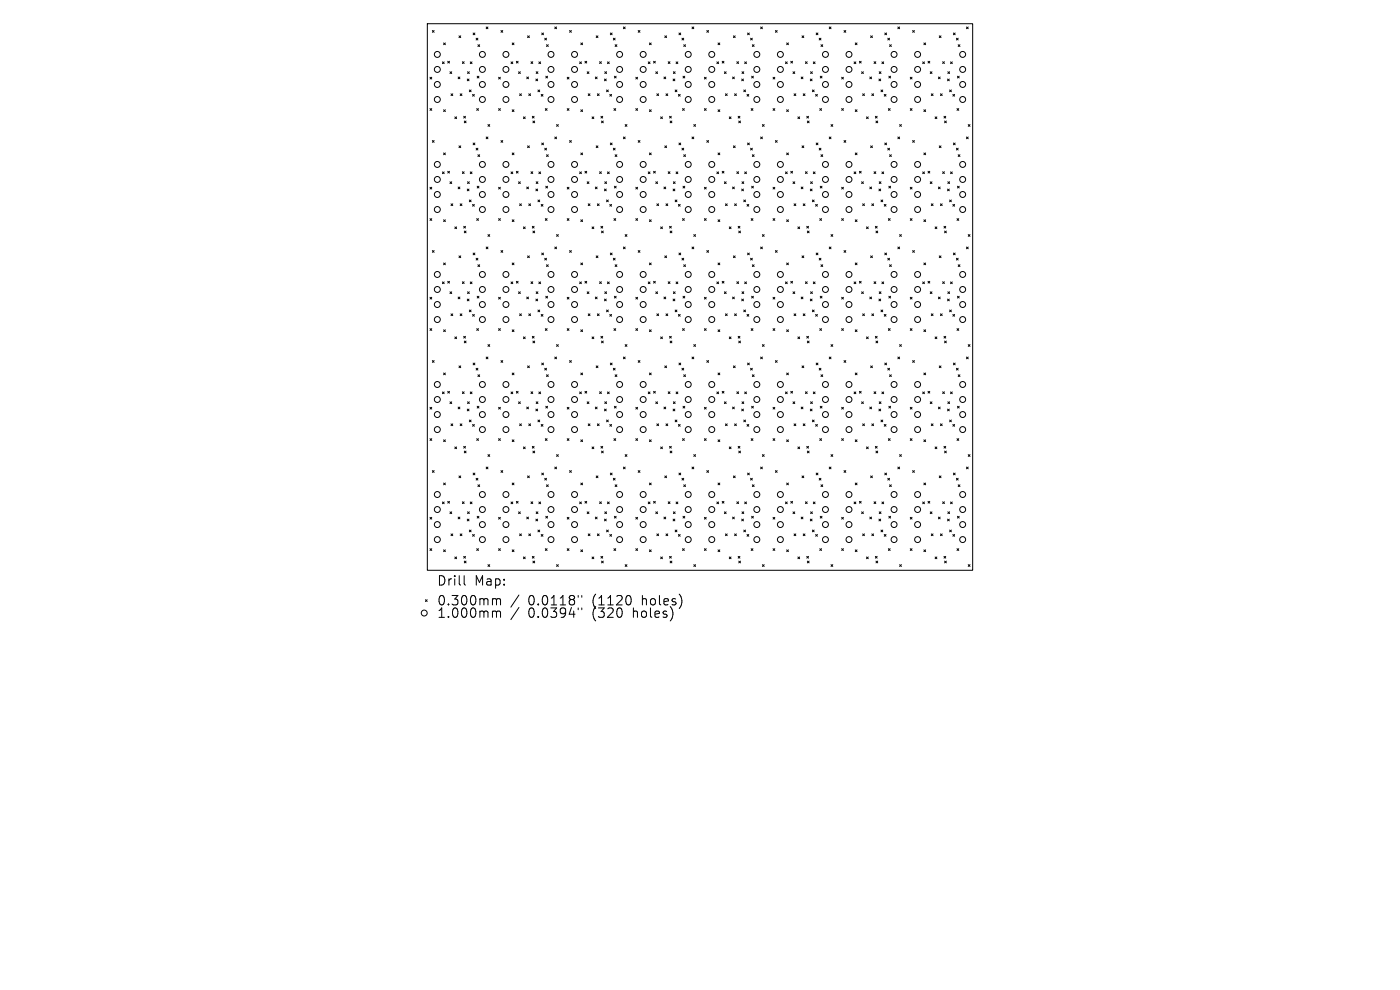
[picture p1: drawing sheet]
<svg xmlns="http://www.w3.org/2000/svg" width="297mm" height="210mm" viewBox="0 0 297 210" stroke-linecap="round" stroke-linejoin="round" font-family="sans-serif">
<defs><g id="words">
<g font-size="2.8">
<text x="92.6" y="124.5">Drill</text>
<text x="100.6" y="124.5">Map:</text>
<text x="92.6" y="128.7">0.300mm</text>
<text x="92.6" y="131.3">1.000mm</text>
<text x="112.1" y="128.7">0.0118&quot;</text>
<text x="112.1" y="131.3">0.0394&quot;</text>
<text x="125.8" y="128.7">(1120</text>
<text x="125.8" y="131.3">(320</text>
<text x="134.6" y="131.3">holes)</text>
<text x="136.5" y="128.7">holes)</text>
</g>
</g></defs>
<g fill="none" stroke="#000" stroke-width=".21">
<path d="M90.7 5h115.6v116h-115.6zM91.2 16.4l.4 .4M91.6 16.4l-.4 .4M91.7 6.5l.4 .4M92.1 6.5l-.4 .4M93.9 13.1l.3 .4M94.1 9.1l.4 .4M94.2 13.1l-.3 .4M94.5 9.1l-.4 .4M95 13l.4 .4M95.4 13l-.4 .4M95.5 15.2l.3 .4"/>
<path d="M95.7 19.9l.4 .4M95.8 15.2l-.3 .4M96.1 19.9l-.4 .4M97.2 16.3l.4 .4M97.4 7.6l.3 .4M97.6 16.3l-.4 .4M97.6 19.9l.4 .4M97.7 7.6l-.3 .4M98 19.9l-.4 .4M98.1 13.1l.4 .4M98.5 13.1l-.4 .4M99.1 16.8l.4 .3"/>
<path d="M99.2 15.2l.4 .4M99.5 16.8l-.4 .3M99.6 15.2l-.4 .4M99.6 19.1l.3 .4M99.8 13.1l.3 .4M99.9 19.1l-.3 .4M100.1 13.1l-.3 .4M100.4 7l.3 .4M100.7 7l-.3 .4M101 8.1l.4 .4M101.2 16.2l.4 .3M101.4 8.1l-.4 .4"/>
<path d="M101.4 9.5l.4 .4M101.6 16.2l-.4 .3M101.8 9.5l-.4 .4M103.1 5.7l.4 .4M103.5 5.7l-.4 .4M105.8 16.4l.4 .4M106.2 16.4l-.4 .4M106.3 6.5l.4 .4M106.7 6.5l-.4 .4M108.4 13.1l.4 .4M108.7 9.1l.3 .4M108.8 13.1l-.4 .4"/>
<path d="M109 9.1l-.3 .4M109.5 13l.4 .4M109.9 13l-.4 .4M110 15.2l.4 .4M110.2 19.9l.4 .4M110.4 15.2l-.4 .4M110.6 19.9l-.4 .4M111.7 16.3l.4 .4M111.9 7.6l.4 .4M112.1 16.3l-.4 .4M112.2 19.9l.4 .4M112.3 7.6l-.4 .4"/>
<path d="M112.6 19.9l-.4 .4M112.6 13.1l.4 .4M113 13.1l-.4 .4M113.7 16.8l.4 .3M113.7 15.2l.4 .4M114.1 16.8l-.4 .3M114.1 15.2l-.4 .4M114.1 19.1l.4 .4M114.3 13.1l.4 .4M114.5 19.1l-.4 .4M114.7 13.1l-.4 .4M114.9 7l.4 .4"/>
<path d="M115.3 7l-.4 .4M115.6 8.1l.3 .4M115.8 16.2l.4 .3M115.9 8.1l-.3 .4M115.9 9.5l.4 .4M116.2 16.2l-.4 .3M116.3 9.5l-.4 .4M117.7 5.7l.4 .4M118.1 5.7l-.4 .4M120.3 16.4l.4 .4M120.7 16.4l-.4 .4M120.8 6.5l.4 .4"/>
<path d="M121.2 6.5l-.4 .4M123 13.1l.3 .4M123.2 9.1l.4 .4M123.3 13.1l-.3 .4M123.6 9.1l-.4 .4M124.1 13l.4 .4M124.5 13l-.4 .4M124.6 15.2l.3 .4M124.8 19.9l.4 .4M124.9 15.2l-.3 .4M125.2 19.9l-.4 .4M126.3 16.3l.4 .4"/>
<path d="M126.5 7.6l.4 .4M126.7 16.3l-.4 .4M126.7 19.9l.4 .4M126.9 7.6l-.4 .4M127.1 19.9l-.4 .4M127.2 13.1l.4 .4M127.6 13.1l-.4 .4M128.2 16.8l.4 .3M128.3 15.2l.4 .4M128.6 16.8l-.4 .3M128.7 15.2l-.4 .4M128.7 19.1l.4 .4"/>
<path d="M128.9 13.1l.3 .4M129.1 19.1l-.4 .4M129.2 13.1l-.3 .4M129.5 7l.4 .4M129.9 7l-.4 .4M130.1 8.1l.4 .4M130.3 16.2l.4 .3M130.5 8.1l-.4 .4M130.5 9.5l.4 .4M130.7 16.2l-.4 .3M130.9 9.5l-.4 .4M132.3 5.7l.3 .4"/>
<path d="M132.6 5.7l-.3 .4M134.9 16.4l.4 .4M135.3 16.4l-.4 .4M135.4 6.5l.4 .4M135.8 6.5l-.4 .4M137.5 13.1l.4 .4M137.8 9.1l.3 .4M137.9 13.1l-.4 .4M138.1 9.1l-.3 .4M138.7 13l.3 .4M139 13l-.3 .4M139.1 15.2l.4 .4"/>
<path d="M139.3 19.9l.4 .4M139.5 15.2l-.4 .4M139.7 19.9l-.4 .4M140.9 16.3l.3 .4M141 7.6l.4 .4M141.2 16.3l-.3 .4M141.3 19.9l.4 .4M141.4 7.6l-.4 .4M141.7 19.9l-.4 .4M141.8 13.1l.3 .4M142.1 13.1l-.3 .4M142.8 16.8l.4 .3"/>
<path d="M142.9 15.2l.3 .4M143.2 16.8l-.4 .3M143.2 15.2l-.3 .4M143.2 19.1l.4 .4M143.4 13.1l.4 .4M143.6 19.1l-.4 .4M143.8 13.1l-.4 .4M144 7l.4 .4M144.4 7l-.4 .4M144.7 8.1l.4 .4M144.9 16.2l.4 .3M145.1 8.1l-.4 .4"/>
<path d="M145.1 9.5l.3 .4M145.3 16.2l-.4 .3M145.4 9.5l-.3 .4M146.8 5.7l.4 .4M147.2 5.7l-.4 .4M149.4 16.4l.4 .4M149.8 16.4l-.4 .4M149.9 6.5l.4 .4M150.3 6.5l-.4 .4M152.1 13.1l.4 .4M152.3 9.1l.4 .4M152.5 13.1l-.4 .4"/>
<path d="M152.7 9.1l-.4 .4M153.2 13l.4 .4M153.6 13l-.4 .4M153.7 15.2l.4 .4M153.9 19.9l.4 .4M154.1 15.2l-.4 .4M154.3 19.9l-.4 .4M155.4 16.3l.4 .4M155.6 7.6l.4 .4M155.8 16.3l-.4 .4M155.8 19.9l.4 .4M156 7.6l-.4 .4"/>
<path d="M156.2 19.9l-.4 .4M156.3 13.1l.4 .4M156.7 13.1l-.4 .4M157.3 16.8l.4 .3M157.4 15.2l.4 .4M157.7 16.8l-.4 .3M157.8 15.2l-.4 .4M157.8 19.1l.4 .4M158 13.1l.4 .4M158.2 19.1l-.4 .4M158.4 13.1l-.4 .4M158.6 7l.4 .4"/>
<path d="M159 7l-.4 .4M159.2 8.1l.4 .4M159.5 16.2l.3 .3M159.6 8.1l-.4 .4M159.6 9.5l.4 .4M159.8 16.2l-.3 .3M160 9.5l-.4 .4M161.4 5.7l.3 .4M161.7 5.7l-.3 .4M164 16.4l.4 .4M164.4 16.4l-.4 .4M164.5 6.5l.4 .4"/>
<path d="M164.9 6.5l-.4 .4M166.6 13.1l.4 .4M166.9 9.1l.4 .4M167 13.1l-.4 .4M167.3 9.1l-.4 .4M167.8 13l.3 .4M168.1 13l-.3 .4M168.2 15.2l.4 .4M168.5 19.9l.3 .4M168.6 15.2l-.4 .4M168.8 19.9l-.3 .4M170 16.3l.3 .4"/>
<path d="M170.1 7.6l.4 .4M170.3 16.3l-.3 .4M170.4 19.9l.4 .4M170.5 7.6l-.4 .4M170.8 19.9l-.4 .4M170.9 13.1l.3 .4M171.2 13.1l-.3 .4M171.9 16.8l.4 .3M172 15.2l.3 .4M172.3 16.8l-.4 .3M172.3 15.2l-.3 .4M172.3 19.1l.4 .4"/>
<path d="M172.5 13.1l.4 .4M172.7 19.1l-.4 .4M172.9 13.1l-.4 .4M173.1 7l.4 .4M173.5 7l-.4 .4M173.8 8.1l.4 .4M174 16.2l.4 .3M174.2 8.1l-.4 .4M174.2 9.5l.3 .4M174.4 16.2l-.4 .3M174.5 9.5l-.3 .4M175.9 5.7l.4 .4"/>
<path d="M176.3 5.7l-.4 .4M178.6 16.4l.3 .4M178.9 16.4l-.3 .4M179.1 6.5l.3 .4M179.4 6.5l-.3 .4M181.2 13.1l.4 .4M181.4 9.1l.4 .4M181.6 13.1l-.4 .4M181.8 9.1l-.4 .4M182.3 13l.4 .4M182.7 13l-.4 .4M182.8 15.2l.4 .4"/>
<path d="M183 19.9l.4 .4M183.2 15.2l-.4 .4M183.4 19.9l-.4 .4M184.5 16.3l.4 .4M184.7 7.6l.4 .4M184.9 16.3l-.4 .4M185 19.9l.3 .4M185.1 7.6l-.4 .4M185.3 19.9l-.3 .4M185.4 13.1l.4 .4M185.8 13.1l-.4 .4M186.5 16.8l.3 .3"/>
<path d="M186.5 15.2l.4 .4M186.8 16.8l-.3 .3M186.9 15.2l-.4 .4M186.9 19.1l.4 .4M187.1 13.1l.4 .4M187.3 19.1l-.4 .4M187.5 13.1l-.4 .4M187.7 7l.4 .4M188.1 7l-.4 .4M188.3 8.1l.4 .4M188.6 16.2l.3 .3M188.7 8.1l-.4 .4"/>
<path d="M188.7 9.5l.4 .4M188.9 16.2l-.3 .3M189.1 9.5l-.4 .4M190.5 5.7l.3 .4M190.8 5.7l-.3 .4M193.1 16.4l.4 .4M193.5 16.4l-.4 .4M193.6 6.5l.4 .4M194 6.5l-.4 .4M195.7 13.1l.4 .4M196 9.1l.4 .4M196.1 13.1l-.4 .4"/>
<path d="M196.4 9.1l-.4 .4M196.9 13l.3 .4M197.2 13l-.3 .4M197.3 15.2l.4 .4M197.6 19.9l.3 .4M197.7 15.2l-.4 .4M197.9 19.9l-.3 .4M199.1 16.3l.4 .4M199.3 7.6l.3 .4M199.5 16.3l-.4 .4M199.5 19.9l.4 .4M199.6 7.6l-.3 .4"/>
<path d="M199.9 19.9l-.4 .4M200 13.1l.4 .4M200.4 13.1l-.4 .4M201 16.8l.4 .3M201.1 15.2l.4 .4M201.4 16.8l-.4 .3M201.5 15.2l-.4 .4M201.5 19.1l.3 .4M201.6 13.1l.4 .4M201.8 19.1l-.3 .4M202 13.1l-.4 .4M202.3 7l.3 .4"/>
<path d="M202.6 7l-.3 .4M202.9 8.1l.4 .4M203.1 16.2l.4 .3M203.3 8.1l-.4 .4M203.3 9.5l.3 .4M203.5 16.2l-.4 .3M203.6 9.5l-.3 .4M205 5.7l.4 .4M205.4 5.7l-.4 .4M91.2 23l.4 .4M91.2 39.7l.4 .4M91.6 23l-.4 .4"/>
<path d="M91.6 39.7l-.4 .4M91.7 29.8l.4 .4M92.1 29.8l-.4 .4M93.9 36.5l.3 .3M94.1 23.3l.4 .4M94.1 32.4l.4 .4M94.2 36.5l-.3 .3M94.5 23.3l-.4 .4M94.5 32.4l-.4 .4M95 36.3l.4 .4M95.4 36.3l-.4 .4M95.5 38.6l.3 .3"/>
<path d="M95.8 38.6l-.3 .3M96.5 24.8l.4 .4M96.9 24.8l-.4 .4M97.2 39.7l.4 .3M97.4 30.9l.3 .4M97.6 39.7l-.4 .3M97.7 30.9l-.3 .4M98.1 36.4l.4 .4M98.4 24.7l.3 .3M98.5 36.4l-.4 .4M98.5 25.7l.4 .3M98.7 24.7l-.3 .3"/>
<path d="M98.9 25.7l-.4 .3M99.2 38.6l.4 .3M99.6 38.6l-.4 .3M99.8 36.5l.3 .3M100.1 36.5l-.3 .3M100.3 20l.3 .4M100.4 30.3l.3 .4M100.6 20l-.3 .4M100.7 30.3l-.3 .4M101 31.4l.4 .4M101.1 23l.4 .4M101.2 39.5l.4 .4"/>
<path d="M101.4 31.4l-.4 .4M101.4 32.8l.4 .4M101.5 23l-.4 .4M101.6 39.5l-.4 .4M101.8 32.8l-.4 .4M103.1 29.1l.4 .3M103.5 29.1l-.4 .3M103.5 26.4l.4 .4M103.9 26.4l-.4 .4M105.8 23l.4 .4M105.8 39.7l.4 .4M106.2 23l-.4 .4"/>
<path d="M106.2 39.7l-.4 .4M106.3 29.8l.4 .4M106.7 29.8l-.4 .4M108.4 36.5l.4 .3M108.7 23.3l.3 .4M108.7 32.4l.3 .4M108.8 36.5l-.4 .3M109 23.3l-.3 .4M109 32.4l-.3 .4M109.5 36.3l.4 .4M109.9 36.3l-.4 .4M110 38.6l.4 .3"/>
<path d="M110.4 38.6l-.4 .3M111 24.8l.4 .4M111.4 24.8l-.4 .4M111.7 39.7l.4 .3M111.9 30.9l.4 .4M112.1 39.7l-.4 .3M112.3 30.9l-.4 .4M112.6 36.4l.4 .4M112.9 24.7l.4 .3M113 36.4l-.4 .4M113.1 25.7l.3 .3M113.3 24.7l-.4 .3"/>
<path d="M113.4 25.7l-.3 .3M113.7 38.6l.4 .3M114.1 38.6l-.4 .3M114.3 36.5l.4 .3M114.7 36.5l-.4 .3M114.8 20l.4 .4M114.9 30.3l.4 .4M115.2 20l-.4 .4M115.3 30.3l-.4 .4M115.6 31.4l.3 .4M115.7 23l.4 .4M115.8 39.5l.4 .4"/>
<path d="M115.9 31.4l-.3 .4M115.9 32.8l.4 .4M116.1 23l-.4 .4M116.2 39.5l-.4 .4M116.3 32.8l-.4 .4M117.7 29.1l.4 .3M118.1 29.1l-.4 .3M118.1 26.4l.3 .4M118.4 26.4l-.3 .4M120.3 23l.4 .4M120.3 39.7l.4 .4M120.7 23l-.4 .4"/>
<path d="M120.7 39.7l-.4 .4M120.8 29.8l.4 .4M121.2 29.8l-.4 .4M123 36.5l.3 .3M123.2 23.3l.4 .4M123.2 32.4l.4 .4M123.3 36.5l-.3 .3M123.6 23.3l-.4 .4M123.6 32.4l-.4 .4M124.1 36.3l.4 .4M124.5 36.3l-.4 .4M124.6 38.6l.3 .3"/>
<path d="M124.9 38.6l-.3 .3M125.6 24.8l.4 .4M126 24.8l-.4 .4M126.3 39.7l.4 .3M126.5 30.9l.4 .4M126.7 39.7l-.4 .3M126.9 30.9l-.4 .4M127.2 36.4l.4 .4M127.5 24.7l.4 .3M127.6 36.4l-.4 .4M127.6 25.7l.4 .3M127.9 24.7l-.4 .3"/>
<path d="M128 25.7l-.4 .3M128.3 38.6l.4 .3M128.7 38.6l-.4 .3M128.9 36.5l.3 .3M129.2 36.5l-.3 .3M129.4 20l.3 .4M129.5 30.3l.4 .4M129.7 20l-.3 .4M129.9 30.3l-.4 .4M130.1 31.4l.4 .4M130.2 23l.4 .4M130.3 39.5l.4 .4"/>
<path d="M130.5 31.4l-.4 .4M130.5 32.8l.4 .4M130.6 23l-.4 .4M130.7 39.5l-.4 .4M130.9 32.8l-.4 .4M132.3 29.1l.3 .3M132.6 29.1l-.3 .3M132.6 26.4l.4 .4M133 26.4l-.4 .4M134.9 39.7l.4 .4M134.9 23l.4 .4M135.3 23l-.4 .4"/>
<path d="M135.3 39.7l-.4 .4M135.4 29.8l.4 .4M135.8 29.8l-.4 .4M137.5 36.5l.4 .3M137.8 23.3l.3 .4M137.8 32.4l.3 .4M137.9 36.5l-.4 .3M138.1 23.3l-.3 .4M138.1 32.4l-.3 .4M138.7 36.3l.3 .4M139 36.3l-.3 .4M139.1 38.6l.4 .3"/>
<path d="M139.5 38.6l-.4 .3M140.2 24.8l.3 .4M140.5 24.8l-.3 .4M140.9 39.7l.3 .3M141 30.9l.4 .4M141.2 39.7l-.3 .3M141.4 30.9l-.4 .4M141.8 36.4l.3 .4M142 24.7l.4 .3M142.1 36.4l-.3 .4M142.2 25.7l.3 .3M142.4 24.7l-.4 .3"/>
<path d="M142.5 25.7l-.3 .3M142.9 38.6l.3 .3M143.2 38.6l-.3 .3M143.4 36.5l.4 .3M143.8 36.5l-.4 .3M143.9 20l.4 .4M144 30.3l.4 .4M144.3 20l-.4 .4M144.4 30.3l-.4 .4M144.7 31.4l.4 .4M144.8 23l.4 .4M144.9 39.5l.4 .4"/>
<path d="M145.1 31.4l-.4 .4M145.1 32.8l.3 .4M145.2 23l-.4 .4M145.3 39.5l-.4 .4M145.4 32.8l-.3 .4M146.8 29.1l.4 .3M147.2 29.1l-.4 .3M147.2 26.4l.4 .4M147.6 26.4l-.4 .4M149.4 23l.4 .4M149.4 39.7l.4 .4M149.8 23l-.4 .4"/>
<path d="M149.8 39.7l-.4 .4M149.9 29.8l.4 .4M150.3 29.8l-.4 .4M152.1 36.5l.4 .3M152.3 23.3l.4 .4M152.3 32.4l.4 .4M152.5 36.5l-.4 .3M152.7 23.3l-.4 .4M152.7 32.4l-.4 .4M153.2 36.3l.4 .4M153.6 36.3l-.4 .4M153.7 38.6l.4 .3"/>
<path d="M154.1 38.6l-.4 .3M154.7 24.8l.4 .4M155.1 24.8l-.4 .4M155.4 39.7l.4 .3M155.6 30.9l.4 .4M155.8 39.7l-.4 .3M156 30.9l-.4 .4M156.3 36.4l.4 .4M156.6 24.7l.4 .3M156.7 36.4l-.4 .4M156.7 25.7l.4 .3M157 24.7l-.4 .3"/>
<path d="M157.1 25.7l-.4 .3M157.4 38.6l.4 .3M157.8 38.6l-.4 .3M158 36.5l.4 .3M158.4 36.5l-.4 .3M158.5 20l.4 .4M158.6 30.3l.4 .4M158.9 20l-.4 .4M159 30.3l-.4 .4M159.2 31.4l.4 .4M159.4 23l.3 .4M159.5 39.5l.3 .4"/>
<path d="M159.6 31.4l-.4 .4M159.6 32.8l.4 .4M159.7 23l-.3 .4M159.8 39.5l-.3 .4M160 32.8l-.4 .4M161.4 29.1l.3 .3M161.7 29.1l-.3 .3M161.7 26.4l.4 .4M162.1 26.4l-.4 .4M164 23l.4 .4M164 39.7l.4 .4M164.4 23l-.4 .4"/>
<path d="M164.4 39.7l-.4 .4M164.5 29.8l.4 .4M164.9 29.8l-.4 .4M166.6 36.5l.4 .3M166.9 23.3l.4 .4M166.9 32.4l.4 .4M167 36.5l-.4 .3M167.3 23.3l-.4 .4M167.3 32.4l-.4 .4M167.8 36.3l.3 .4M168.1 36.3l-.3 .4M168.2 38.6l.4 .3"/>
<path d="M168.6 38.6l-.4 .3M169.3 24.8l.3 .4M169.6 24.8l-.3 .4M170 39.7l.3 .3M170.1 30.9l.4 .4M170.3 39.7l-.3 .3M170.5 30.9l-.4 .4M170.9 36.4l.3 .4M171.1 24.7l.4 .3M171.2 36.4l-.3 .4M171.3 25.7l.4 .3M171.5 24.7l-.4 .3"/>
<path d="M171.7 25.7l-.4 .3M172 38.6l.3 .3M172.3 38.6l-.3 .3M172.5 36.5l.4 .3M172.9 36.5l-.4 .3M173 20l.4 .4M173.1 30.3l.4 .4M173.4 20l-.4 .4M173.5 30.3l-.4 .4M173.8 31.4l.4 .4M173.9 23l.4 .4M174 39.5l.4 .4"/>
<path d="M174.2 31.4l-.4 .4M174.2 32.8l.3 .4M174.3 23l-.4 .4M174.4 39.5l-.4 .4M174.5 32.8l-.3 .4M175.9 29.1l.4 .3M176.3 29.1l-.4 .3M176.3 26.4l.4 .4M176.7 26.4l-.4 .4M178.6 23l.3 .4M178.6 39.7l.3 .4M178.9 23l-.3 .4"/>
<path d="M178.9 39.7l-.3 .4M179.1 29.8l.3 .4M179.4 29.8l-.3 .4M181.2 36.5l.4 .3M181.4 23.3l.4 .4M181.4 32.4l.4 .4M181.6 36.5l-.4 .3M181.8 23.3l-.4 .4M181.8 32.4l-.4 .4M182.3 36.3l.4 .4M182.7 36.3l-.4 .4M182.8 38.6l.4 .3"/>
<path d="M183.2 38.6l-.4 .3M183.8 24.8l.4 .4M184.2 24.8l-.4 .4M184.5 39.7l.4 .3M184.7 30.9l.4 .4M184.9 39.7l-.4 .3M185.1 30.9l-.4 .4M185.4 36.4l.4 .4M185.7 24.7l.4 .3M185.8 36.4l-.4 .4M185.8 25.7l.4 .3M186.1 24.7l-.4 .3"/>
<path d="M186.2 25.7l-.4 .3M186.5 38.6l.4 .3M186.9 38.6l-.4 .3M187.1 36.5l.4 .3M187.5 36.5l-.4 .3M187.6 20l.4 .4M187.7 30.3l.4 .4M188 20l-.4 .4M188.1 30.3l-.4 .4M188.3 31.4l.4 .4M188.5 23l.3 .4M188.6 39.5l.3 .4"/>
<path d="M188.7 31.4l-.4 .4M188.7 32.8l.4 .4M188.8 23l-.3 .4M188.9 39.5l-.3 .4M189.1 32.8l-.4 .4M190.5 29.1l.3 .3M190.8 29.1l-.3 .3M190.8 26.4l.4 .4M191.2 26.4l-.4 .4M193.1 23l.4 .4M193.1 39.7l.4 .4M193.5 23l-.4 .4"/>
<path d="M193.5 39.7l-.4 .4M193.6 29.8l.4 .4M194 29.8l-.4 .4M195.7 36.5l.4 .3M196 23.3l.4 .4M196 32.4l.4 .4M196.1 36.5l-.4 .3M196.4 23.3l-.4 .4M196.4 32.4l-.4 .4M196.9 36.3l.3 .4M197.2 36.3l-.3 .4M197.3 38.6l.4 .3"/>
<path d="M197.7 38.6l-.4 .3M198.4 24.8l.4 .4M198.8 24.8l-.4 .4M199.1 39.7l.4 .3M199.3 30.9l.3 .4M199.5 39.7l-.4 .3M199.6 30.9l-.3 .4M200 36.4l.4 .4M200.3 24.7l.3 .3M200.4 36.4l-.4 .4M200.4 25.7l.4 .3M200.6 24.7l-.3 .3"/>
<path d="M200.8 25.7l-.4 .3M201.1 38.6l.4 .3M201.5 38.6l-.4 .3M201.6 36.5l.4 .3M202 36.5l-.4 .3M202.1 20l.4 .4M202.3 30.3l.3 .4M202.5 20l-.4 .4M202.6 30.3l-.3 .4M202.9 31.4l.4 .4M203 23l.4 .4M203.1 39.5l.4 .4"/>
<path d="M203.3 31.4l-.4 .4M203.3 32.8l.3 .4M203.4 23l-.4 .4M203.5 39.5l-.4 .4M203.6 32.8l-.3 .4M205 29.1l.4 .3M205.4 29.1l-.4 .3M205.4 26.4l.4 .4M205.8 26.4l-.4 .4M91.2 46.4l.4 .4M91.6 46.4l-.4 .4M91.7 53.2l.4 .3"/>
<path d="M92.1 53.2l-.4 .3M93.9 59.8l.3 .4M94.1 46.6l.4 .4M94.1 55.8l.4 .4M94.2 59.8l-.3 .4M94.5 46.6l-.4 .4M94.5 55.8l-.4 .4M95 59.7l.4 .4M95.4 59.7l-.4 .4M95.7 43.2l.4 .4M96.1 43.2l-.4 .4M96.5 48.1l.4 .4"/>
<path d="M96.9 48.1l-.4 .4M97.4 54.3l.3 .4M97.6 43.2l.4 .4M97.7 54.3l-.3 .4M98 43.2l-.4 .4M98.1 59.8l.4 .3M98.4 48l.3 .4M98.5 59.8l-.4 .3M98.5 49l.4 .4M98.7 48l-.3 .4M98.9 49l-.4 .4M99.1 40.1l.4 .4"/>
<path d="M99.5 40.1l-.4 .4M99.6 42.4l.3 .4M99.8 59.8l.3 .4M99.9 42.4l-.3 .4M100.1 59.8l-.3 .4M100.3 43.4l.3 .3M100.4 53.7l.3 .4M100.6 43.4l-.3 .3M100.7 53.7l-.3 .4M101 54.8l.4 .4M101.1 46.4l.4 .4M101.4 54.8l-.4 .4"/>
<path d="M101.4 56.2l.4 .3M101.5 46.4l-.4 .4M101.8 56.2l-.4 .3M103.1 52.4l.4 .4M103.5 52.4l-.4 .4M103.5 49.8l.4 .3M103.9 49.8l-.4 .3M105.8 46.4l.4 .4M106.2 46.4l-.4 .4M106.3 53.2l.4 .3M106.7 53.2l-.4 .3M108.4 59.8l.4 .4"/>
<path d="M108.7 46.6l.3 .4M108.7 55.8l.3 .4M108.8 59.8l-.4 .4M109 46.6l-.3 .4M109 55.8l-.3 .4M109.5 59.7l.4 .4M109.9 59.7l-.4 .4M110.2 43.2l.4 .4M110.6 43.2l-.4 .4M111 48.1l.4 .4M111.4 48.1l-.4 .4M111.9 54.3l.4 .4"/>
<path d="M112.2 43.2l.4 .4M112.3 54.3l-.4 .4M112.6 43.2l-.4 .4M112.6 59.8l.4 .3M112.9 48l.4 .4M113 59.8l-.4 .3M113.1 49l.3 .4M113.3 48l-.4 .4M113.4 49l-.3 .4M113.7 40.1l.4 .4M114.1 40.1l-.4 .4M114.1 42.4l.4 .4"/>
<path d="M114.3 59.8l.4 .4M114.5 42.4l-.4 .4M114.7 59.8l-.4 .4M114.8 43.4l.4 .3M114.9 53.7l.4 .4M115.2 43.4l-.4 .3M115.3 53.7l-.4 .4M115.6 54.8l.3 .4M115.7 46.4l.4 .4M115.9 54.8l-.3 .4M115.9 56.2l.4 .3M116.1 46.4l-.4 .4"/>
<path d="M116.3 56.2l-.4 .3M117.7 52.4l.4 .4M118.1 52.4l-.4 .4M118.1 49.8l.3 .3M118.4 49.8l-.3 .3M120.3 46.4l.4 .4M120.7 46.4l-.4 .4M120.8 53.2l.4 .3M121.2 53.2l-.4 .3M123 59.8l.3 .4M123.2 46.6l.4 .4M123.2 55.8l.4 .4"/>
<path d="M123.3 59.8l-.3 .4M123.6 46.6l-.4 .4M123.6 55.8l-.4 .4M124.1 59.7l.4 .4M124.5 59.7l-.4 .4M124.8 43.2l.4 .4M125.2 43.2l-.4 .4M125.6 48.1l.4 .4M126 48.1l-.4 .4M126.5 54.3l.4 .4M126.7 43.2l.4 .4M126.9 54.3l-.4 .4"/>
<path d="M127.1 43.2l-.4 .4M127.2 59.8l.4 .3M127.5 48l.4 .4M127.6 59.8l-.4 .3M127.6 49l.4 .4M127.9 48l-.4 .4M128 49l-.4 .4M128.2 40.1l.4 .4M128.6 40.1l-.4 .4M128.7 42.4l.4 .4M128.9 59.8l.3 .4M129.1 42.4l-.4 .4"/>
<path d="M129.2 59.8l-.3 .4M129.4 43.4l.3 .3M129.5 53.7l.4 .4M129.7 43.4l-.3 .3M129.9 53.7l-.4 .4M130.1 54.8l.4 .4M130.2 46.4l.4 .4M130.5 54.8l-.4 .4M130.5 56.2l.4 .3M130.6 46.4l-.4 .4M130.9 56.2l-.4 .3M132.3 52.4l.3 .4"/>
<path d="M132.6 49.8l.4 .3M132.6 52.4l-.3 .4M133 49.8l-.4 .3M134.9 46.4l.4 .4M135.3 46.4l-.4 .4M135.4 53.2l.4 .3M135.8 53.2l-.4 .3M137.5 59.8l.4 .4M137.8 46.6l.3 .4M137.8 55.8l.3 .4M137.9 59.8l-.4 .4M138.1 46.6l-.3 .4"/>
<path d="M138.1 55.8l-.3 .4M138.7 59.7l.3 .4M139 59.7l-.3 .4M139.3 43.2l.4 .4M139.7 43.2l-.4 .4M140.2 48.1l.3 .4M140.5 48.1l-.3 .4M141 54.3l.4 .4M141.3 43.2l.4 .4M141.4 54.3l-.4 .4M141.7 43.2l-.4 .4M141.8 59.8l.3 .3"/>
<path d="M142 48l.4 .4M142.1 59.8l-.3 .3M142.2 49l.3 .4M142.4 48l-.4 .4M142.5 49l-.3 .4M142.8 40.1l.4 .4M143.2 40.1l-.4 .4M143.2 42.4l.4 .4M143.4 59.8l.4 .4M143.6 42.4l-.4 .4M143.8 59.8l-.4 .4M143.9 43.4l.4 .3"/>
<path d="M144 53.7l.4 .4M144.3 43.4l-.4 .3M144.4 53.7l-.4 .4M144.7 54.8l.4 .4M144.8 46.4l.4 .4M145.1 54.8l-.4 .4M145.1 56.2l.3 .3M145.2 46.4l-.4 .4M145.4 56.2l-.3 .3M146.8 52.4l.4 .4M147.2 52.4l-.4 .4M147.2 49.8l.4 .3"/>
<path d="M147.6 49.8l-.4 .3M149.4 46.4l.4 .4M149.8 46.4l-.4 .4M149.9 53.2l.4 .3M150.3 53.2l-.4 .3M152.1 59.8l.4 .4M152.3 46.6l.4 .4M152.3 55.8l.4 .4M152.5 59.8l-.4 .4M152.7 46.6l-.4 .4M152.7 55.8l-.4 .4M153.2 59.7l.4 .4"/>
<path d="M153.6 59.7l-.4 .4M153.9 43.2l.4 .4M154.3 43.2l-.4 .4M154.7 48.1l.4 .4M155.1 48.1l-.4 .4M155.6 54.3l.4 .4M155.8 43.2l.4 .4M156 54.3l-.4 .4M156.2 43.2l-.4 .4M156.3 59.8l.4 .3M156.6 48l.4 .4M156.7 59.8l-.4 .3"/>
<path d="M156.7 49l.4 .4M157 48l-.4 .4M157.1 49l-.4 .4M157.3 40.1l.4 .4M157.7 40.1l-.4 .4M157.8 42.4l.4 .4M158 59.8l.4 .4M158.2 42.4l-.4 .4M158.4 59.8l-.4 .4M158.5 43.4l.4 .3M158.6 53.7l.4 .4M158.9 43.4l-.4 .3"/>
<path d="M159 53.7l-.4 .4M159.2 54.8l.4 .4M159.4 46.4l.3 .4M159.6 54.8l-.4 .4M159.6 56.2l.4 .3M159.7 46.4l-.3 .4M160 56.2l-.4 .3M161.4 52.4l.3 .4M161.7 52.4l-.3 .4M161.7 49.8l.4 .3M162.1 49.8l-.4 .3M164 46.4l.4 .4"/>
<path d="M164.4 46.4l-.4 .4M164.5 53.2l.4 .3M164.9 53.2l-.4 .3M166.6 59.8l.4 .4M166.9 46.6l.4 .4M166.9 55.8l.4 .4M167 59.8l-.4 .4M167.3 46.6l-.4 .4M167.3 55.8l-.4 .4M167.8 59.7l.3 .4M168.1 59.7l-.3 .4M168.5 43.2l.3 .4"/>
<path d="M168.8 43.2l-.3 .4M169.3 48.1l.3 .4M169.6 48.1l-.3 .4M170.1 54.3l.4 .4M170.4 43.2l.4 .4M170.5 54.3l-.4 .4M170.8 43.2l-.4 .4M170.9 59.8l.3 .3M171.1 48l.4 .4M171.2 59.8l-.3 .3M171.3 49l.4 .4M171.5 48l-.4 .4"/>
<path d="M171.7 49l-.4 .4M171.9 40.1l.4 .4M172.3 40.1l-.4 .4M172.3 42.4l.4 .4M172.5 59.8l.4 .4M172.7 42.4l-.4 .4M172.9 59.8l-.4 .4M173 43.4l.4 .3M173.1 53.7l.4 .4M173.4 43.4l-.4 .3M173.5 53.7l-.4 .4M173.8 54.8l.4 .4"/>
<path d="M173.9 46.4l.4 .4M174.2 54.8l-.4 .4M174.2 56.2l.3 .3M174.3 46.4l-.4 .4M174.5 56.2l-.3 .3M175.9 52.4l.4 .4M176.3 52.4l-.4 .4M176.3 49.8l.4 .3M176.7 49.8l-.4 .3M178.6 46.4l.3 .4M178.9 46.4l-.3 .4M179.1 53.2l.3 .3"/>
<path d="M179.4 53.2l-.3 .3M181.2 59.8l.4 .4M181.4 46.6l.4 .4M181.4 55.8l.4 .4M181.6 59.8l-.4 .4M181.8 46.6l-.4 .4M181.8 55.8l-.4 .4M182.3 59.7l.4 .4M182.7 59.7l-.4 .4M183 43.2l.4 .4M183.4 43.2l-.4 .4M183.8 48.1l.4 .4"/>
<path d="M184.2 48.1l-.4 .4M184.7 54.3l.4 .4M185 43.2l.3 .4M185.1 54.3l-.4 .4M185.3 43.2l-.3 .4M185.4 59.8l.4 .3M185.7 48l.4 .4M185.8 59.8l-.4 .3M185.8 49l.4 .4M186.1 48l-.4 .4M186.2 49l-.4 .4M186.5 40.1l.3 .4"/>
<path d="M186.8 40.1l-.3 .4M186.9 42.4l.4 .4M187.1 59.8l.4 .4M187.3 42.4l-.4 .4M187.5 59.8l-.4 .4M187.6 43.4l.4 .3M187.7 53.7l.4 .4M188 43.4l-.4 .3M188.1 53.7l-.4 .4M188.3 54.8l.4 .4M188.5 46.4l.3 .4M188.7 54.8l-.4 .4"/>
<path d="M188.7 56.2l.4 .3M188.8 46.4l-.3 .4M189.1 56.2l-.4 .3M190.5 52.4l.3 .4M190.8 52.4l-.3 .4M190.8 49.8l.4 .3M191.2 49.8l-.4 .3M193.1 46.4l.4 .4M193.5 46.4l-.4 .4M193.6 53.2l.4 .3M194 53.2l-.4 .3M195.7 59.8l.4 .4"/>
<path d="M196 46.6l.4 .4M196 55.8l.4 .4M196.1 59.8l-.4 .4M196.4 46.6l-.4 .4M196.4 55.8l-.4 .4M196.9 59.7l.3 .4M197.2 59.7l-.3 .4M197.6 43.2l.3 .4M197.9 43.2l-.3 .4M198.4 48.1l.4 .4M198.8 48.1l-.4 .4M199.3 54.3l.3 .4"/>
<path d="M199.5 43.2l.4 .4M199.6 54.3l-.3 .4M199.9 43.2l-.4 .4M200 59.8l.4 .3M200.3 48l.3 .4M200.4 59.8l-.4 .3M200.4 49l.4 .4M200.6 48l-.3 .4M200.8 49l-.4 .4M201 40.1l.4 .4M201.4 40.1l-.4 .4M201.5 42.4l.3 .4"/>
<path d="M201.6 59.8l.4 .4M201.8 42.4l-.3 .4M202 59.8l-.4 .4M202.1 43.4l.4 .3M202.3 53.7l.3 .4M202.5 43.4l-.4 .3M202.6 53.7l-.3 .4M202.9 54.8l.4 .4M203 46.4l.4 .4M203.3 54.8l-.4 .4M203.3 56.2l.3 .3M203.4 46.4l-.4 .4"/>
<path d="M203.6 56.2l-.3 .3M205 52.4l.4 .4M205.4 49.8l.4 .3M205.4 52.4l-.4 .4M205.8 49.8l-.4 .3M91.2 63.1l.4 .3M91.2 69.7l.4 .4M91.6 63.1l-.4 .3M91.6 69.7l-.4 .4M91.7 76.5l.4 .4M92.1 76.5l-.4 .4M94.1 70l.4 .3"/>
<path d="M94.1 79.1l.4 .4M94.5 70l-.4 .3M94.5 79.1l-.4 .4M95.5 61.9l.3 .4M95.7 66.6l.4 .4M95.8 61.9l-.3 .4M96.1 66.6l-.4 .4M96.5 71.5l.4 .3M96.9 71.5l-.4 .3M97.2 63l.4 .4M97.4 77.6l.3 .4M97.6 63l-.4 .4"/>
<path d="M97.6 66.6l.4 .4M97.7 77.6l-.3 .4M98 66.6l-.4 .4M98.4 71.3l.3 .4M98.5 72.4l.4 .3M98.7 71.3l-.3 .4M98.9 72.4l-.4 .3M99.1 63.4l.4 .4M99.2 61.9l.4 .4M99.5 63.4l-.4 .4M99.6 61.9l-.4 .4M99.6 65.8l.3 .3"/>
<path d="M99.9 65.8l-.3 .3M100.3 66.7l.3 .4M100.4 77l.3 .4M100.6 66.7l-.3 .4M100.7 77l-.3 .4M101 78.1l.4 .4M101.1 69.7l.4 .4M101.2 62.8l.4 .4M101.4 78.1l-.4 .4M101.4 79.5l.4 .4M101.5 69.7l-.4 .4M101.6 62.8l-.4 .4"/>
<path d="M101.8 79.5l-.4 .4M103.1 75.7l.4 .4M103.5 75.7l-.4 .4M103.5 73.1l.4 .4M103.9 73.1l-.4 .4M105.8 63.1l.4 .3M105.8 69.7l.4 .4M106.2 63.1l-.4 .3M106.2 69.7l-.4 .4M106.3 76.5l.4 .4M106.7 76.5l-.4 .4M108.7 70l.3 .3"/>
<path d="M108.7 79.1l.3 .4M109 70l-.3 .3M109 79.1l-.3 .4M110 61.9l.4 .4M110.2 66.6l.4 .4M110.4 61.9l-.4 .4M110.6 66.6l-.4 .4M111 71.5l.4 .3M111.4 71.5l-.4 .3M111.7 63l.4 .4M111.9 77.6l.4 .4M112.1 63l-.4 .4"/>
<path d="M112.2 66.6l.4 .4M112.3 77.6l-.4 .4M112.6 66.6l-.4 .4M112.9 71.3l.4 .4M113.1 72.4l.3 .3M113.3 71.3l-.4 .4M113.4 72.4l-.3 .3M113.7 63.4l.4 .4M113.7 61.9l.4 .4M114.1 63.4l-.4 .4M114.1 61.9l-.4 .4M114.1 65.8l.4 .3"/>
<path d="M114.5 65.8l-.4 .3M114.8 66.7l.4 .4M114.9 77l.4 .4M115.2 66.7l-.4 .4M115.3 77l-.4 .4M115.6 78.1l.3 .4M115.7 69.7l.4 .4M115.8 62.8l.4 .4M115.9 78.1l-.3 .4M115.9 79.5l.4 .4M116.1 69.7l-.4 .4M116.2 62.8l-.4 .4"/>
<path d="M116.3 79.5l-.4 .4M117.7 75.7l.4 .4M118.1 75.7l-.4 .4M118.1 73.1l.3 .4M118.4 73.1l-.3 .4M120.3 63.1l.4 .3M120.3 69.7l.4 .4M120.7 63.1l-.4 .3M120.7 69.7l-.4 .4M120.8 76.5l.4 .4M121.2 76.5l-.4 .4M123.2 70l.4 .3"/>
<path d="M123.2 79.1l.4 .4M123.6 70l-.4 .3M123.6 79.1l-.4 .4M124.6 61.9l.3 .4M124.8 66.6l.4 .4M124.9 61.9l-.3 .4M125.2 66.6l-.4 .4M125.6 71.5l.4 .3M126 71.5l-.4 .3M126.3 63l.4 .4M126.5 77.6l.4 .4M126.7 63l-.4 .4"/>
<path d="M126.7 66.6l.4 .4M126.9 77.6l-.4 .4M127.1 66.6l-.4 .4M127.5 71.3l.4 .4M127.6 72.4l.4 .3M127.9 71.3l-.4 .4M128 72.4l-.4 .3M128.2 63.4l.4 .4M128.3 61.9l.4 .4M128.6 63.4l-.4 .4M128.7 61.9l-.4 .4M128.7 65.8l.4 .3"/>
<path d="M129.1 65.8l-.4 .3M129.4 66.7l.3 .4M129.5 77l.4 .4M129.7 66.7l-.3 .4M129.9 77l-.4 .4M130.1 78.1l.4 .4M130.2 69.7l.4 .4M130.3 62.8l.4 .4M130.5 78.1l-.4 .4M130.5 79.5l.4 .4M130.6 69.7l-.4 .4M130.7 62.8l-.4 .4"/>
<path d="M130.9 79.5l-.4 .4M132.3 75.7l.3 .4M132.6 75.7l-.3 .4M132.6 73.1l.4 .4M133 73.1l-.4 .4M134.9 63.1l.4 .3M134.9 69.7l.4 .4M135.3 63.1l-.4 .3M135.3 69.7l-.4 .4M135.4 76.5l.4 .4M135.8 76.5l-.4 .4M137.8 70l.3 .3"/>
<path d="M137.8 79.1l.3 .4M138.1 70l-.3 .3M138.1 79.1l-.3 .4M139.1 61.9l.4 .4M139.3 66.6l.4 .4M139.5 61.9l-.4 .4M139.7 66.6l-.4 .4M140.2 71.5l.3 .3M140.5 71.5l-.3 .3M140.9 63l.3 .4M141 77.6l.4 .4M141.2 63l-.3 .4"/>
<path d="M141.3 66.6l.4 .4M141.4 77.6l-.4 .4M141.7 66.6l-.4 .4M142 71.3l.4 .4M142.2 72.4l.3 .3M142.4 71.3l-.4 .4M142.5 72.4l-.3 .3M142.8 63.4l.4 .4M142.9 61.9l.3 .4M143.2 63.4l-.4 .4M143.2 61.9l-.3 .4M143.2 65.8l.4 .3"/>
<path d="M143.6 65.8l-.4 .3M143.9 66.7l.4 .4M144 77l.4 .4M144.3 66.7l-.4 .4M144.4 77l-.4 .4M144.7 78.1l.4 .4M144.8 69.7l.4 .4M144.9 62.8l.4 .4M145.1 78.1l-.4 .4M145.1 79.5l.3 .4M145.2 69.7l-.4 .4M145.3 62.8l-.4 .4"/>
<path d="M145.4 79.5l-.3 .4M146.8 75.7l.4 .4M147.2 75.7l-.4 .4M147.2 73.1l.4 .4M147.6 73.1l-.4 .4M149.4 63.1l.4 .3M149.4 69.7l.4 .4M149.8 63.1l-.4 .3M149.8 69.7l-.4 .4M149.9 76.5l.4 .4M150.3 76.5l-.4 .4M152.3 70l.4 .3"/>
<path d="M152.3 79.1l.4 .4M152.7 70l-.4 .3M152.7 79.1l-.4 .4M153.7 61.9l.4 .4M153.9 66.6l.4 .4M154.1 61.9l-.4 .4M154.3 66.6l-.4 .4M154.7 71.5l.4 .3M155.1 71.5l-.4 .3M155.4 63l.4 .4M155.6 77.6l.4 .4M155.8 63l-.4 .4"/>
<path d="M155.8 66.6l.4 .4M156 77.6l-.4 .4M156.2 66.6l-.4 .4M156.6 71.3l.4 .4M156.7 72.4l.4 .3M157 71.3l-.4 .4M157.1 72.4l-.4 .3M157.3 63.4l.4 .4M157.4 61.9l.4 .4M157.7 63.4l-.4 .4M157.8 61.9l-.4 .4M157.8 65.8l.4 .3"/>
<path d="M158.2 65.8l-.4 .3M158.5 66.7l.4 .4M158.6 77l.4 .4M158.9 66.7l-.4 .4M159 77l-.4 .4M159.2 78.1l.4 .4M159.4 69.7l.3 .4M159.5 62.8l.3 .4M159.6 78.1l-.4 .4M159.6 79.5l.4 .4M159.7 69.7l-.3 .4M159.8 62.8l-.3 .4"/>
<path d="M160 79.5l-.4 .4M161.4 75.7l.3 .4M161.7 73.1l.4 .4M161.7 75.7l-.3 .4M162.1 73.1l-.4 .4M164 63.1l.4 .3M164 69.7l.4 .4M164.4 63.1l-.4 .3M164.4 69.7l-.4 .4M164.5 76.5l.4 .4M164.9 76.5l-.4 .4M166.9 70l.4 .3"/>
<path d="M166.9 79.1l.4 .4M167.3 70l-.4 .3M167.3 79.1l-.4 .4M168.2 61.9l.4 .4M168.5 66.6l.3 .4M168.6 61.9l-.4 .4M168.8 66.6l-.3 .4M169.3 71.5l.3 .3M169.6 71.5l-.3 .3M170 63l.3 .4M170.1 77.6l.4 .4M170.3 63l-.3 .4"/>
<path d="M170.4 66.6l.4 .4M170.5 77.6l-.4 .4M170.8 66.6l-.4 .4M171.1 71.3l.4 .4M171.3 72.4l.4 .3M171.5 71.3l-.4 .4M171.7 72.4l-.4 .3M171.9 63.4l.4 .4M172 61.9l.3 .4M172.3 63.4l-.4 .4M172.3 61.9l-.3 .4M172.3 65.8l.4 .3"/>
<path d="M172.7 65.8l-.4 .3M173 66.7l.4 .4M173.1 77l.4 .4M173.4 66.7l-.4 .4M173.5 77l-.4 .4M173.8 78.1l.4 .4M173.9 69.7l.4 .4M174 62.8l.4 .4M174.2 78.1l-.4 .4M174.2 79.5l.3 .4M174.3 69.7l-.4 .4M174.4 62.8l-.4 .4"/>
<path d="M174.5 79.5l-.3 .4M175.9 75.7l.4 .4M176.3 75.7l-.4 .4M176.3 73.1l.4 .4M176.7 73.1l-.4 .4M178.6 63.1l.3 .3M178.6 69.7l.3 .4M178.9 63.1l-.3 .3M178.9 69.7l-.3 .4M179.1 76.5l.3 .4M179.4 76.5l-.3 .4M181.4 70l.4 .3"/>
<path d="M181.4 79.1l.4 .4M181.8 70l-.4 .3M181.8 79.1l-.4 .4M182.8 61.9l.4 .4M183 66.6l.4 .4M183.2 61.9l-.4 .4M183.4 66.6l-.4 .4M183.8 71.5l.4 .3M184.2 71.5l-.4 .3M184.5 63l.4 .4M184.7 77.6l.4 .4M184.9 63l-.4 .4"/>
<path d="M185 66.6l.3 .4M185.1 77.6l-.4 .4M185.3 66.6l-.3 .4M185.7 71.3l.4 .4M185.8 72.4l.4 .3M186.1 71.3l-.4 .4M186.2 72.4l-.4 .3M186.5 63.4l.3 .4M186.5 61.9l.4 .4M186.8 63.4l-.3 .4M186.9 61.9l-.4 .4M186.9 65.8l.4 .3"/>
<path d="M187.3 65.8l-.4 .3M187.6 66.7l.4 .4M187.7 77l.4 .4M188 66.7l-.4 .4M188.1 77l-.4 .4M188.3 78.1l.4 .4M188.5 69.7l.3 .4M188.6 62.8l.3 .4M188.7 78.1l-.4 .4M188.7 79.5l.4 .4M188.8 69.7l-.3 .4M188.9 62.8l-.3 .4"/>
<path d="M189.1 79.5l-.4 .4M190.5 75.7l.3 .4M190.8 75.7l-.3 .4M190.8 73.1l.4 .4M191.2 73.1l-.4 .4M193.1 63.1l.4 .3M193.1 69.7l.4 .4M193.5 63.1l-.4 .3M193.5 69.7l-.4 .4M193.6 76.5l.4 .4M194 76.5l-.4 .4M196 70l.4 .3"/>
<path d="M196 79.1l.4 .4M196.4 70l-.4 .3M196.4 79.1l-.4 .4M197.3 61.9l.4 .4M197.6 66.6l.3 .4M197.7 61.9l-.4 .4M197.9 66.6l-.3 .4M198.4 71.5l.4 .3M198.8 71.5l-.4 .3M199.1 63l.4 .4M199.3 77.6l.3 .4M199.5 63l-.4 .4"/>
<path d="M199.5 66.6l.4 .4M199.6 77.6l-.3 .4M199.9 66.6l-.4 .4M200.3 71.3l.3 .4M200.4 72.4l.4 .3M200.6 71.3l-.3 .4M200.8 72.4l-.4 .3M201 63.4l.4 .4M201.1 61.9l.4 .4M201.4 63.4l-.4 .4M201.5 61.9l-.4 .4M201.5 65.8l.3 .3"/>
<path d="M201.8 65.8l-.3 .3M202.1 66.7l.4 .4M202.3 77l.3 .4M202.5 66.7l-.4 .4M202.6 77l-.3 .4M202.9 78.1l.4 .4M203 69.7l.4 .4M203.1 62.8l.4 .4M203.3 78.1l-.4 .4M203.3 79.5l.3 .4M203.4 69.7l-.4 .4M203.5 62.8l-.4 .4"/>
<path d="M203.6 79.5l-.3 .4M205 75.7l.4 .4M205.4 75.7l-.4 .4M205.4 73.1l.4 .4M205.8 73.1l-.4 .4M91.2 86.4l.4 .4M91.2 93.1l.4 .3M91.6 86.4l-.4 .4M91.6 93.1l-.4 .3M91.7 99.8l.4 .4M92.1 99.8l-.4 .4M93.9 83.1l.3 .4"/>
<path d="M94.1 93.3l.4 .4M94.2 83.1l-.3 .4M94.5 93.3l-.4 .4M95 83l.4 .4M95.4 83l-.4 .4M95.5 85.2l.3 .4M95.7 89.9l.4 .4M95.8 85.2l-.3 .4M96.1 89.9l-.4 .4M96.5 94.8l.4 .4M96.9 94.8l-.4 .4M97.2 86.3l.4 .4"/>
<path d="M97.6 86.3l-.4 .4M97.6 89.9l.4 .4M98 89.9l-.4 .4M98.1 83.1l.4 .4M98.4 94.7l.3 .4M98.5 83.1l-.4 .4M98.5 95.7l.4 .4M98.7 94.7l-.3 .4M98.9 95.7l-.4 .4M99.1 86.8l.4 .4M99.2 85.2l.4 .4M99.5 86.8l-.4 .4"/>
<path d="M99.6 85.2l-.4 .4M99.6 89.1l.3 .4M99.8 83.1l.3 .4M99.9 89.1l-.3 .4M100.1 83.1l-.3 .4M100.3 90l.3 .4M100.6 90l-.3 .4M101.1 93.1l.4 .3M101.2 86.2l.4 .4M101.5 93.1l-.4 .3M101.6 86.2l-.4 .4M103.1 99.1l.4 .4"/>
<path d="M103.5 99.1l-.4 .4M103.5 96.4l.4 .4M103.9 96.4l-.4 .4M105.8 86.4l.4 .4M105.8 93.1l.4 .3M106.2 86.4l-.4 .4M106.2 93.1l-.4 .3M106.3 99.8l.4 .4M106.7 99.8l-.4 .4M108.4 83.1l.4 .4M108.7 93.3l.3 .4M108.8 83.1l-.4 .4"/>
<path d="M109 93.3l-.3 .4M109.5 83l.4 .4M109.9 83l-.4 .4M110 85.2l.4 .4M110.2 89.9l.4 .4M110.4 85.2l-.4 .4M110.6 89.9l-.4 .4M111 94.8l.4 .4M111.4 94.8l-.4 .4M111.7 86.3l.4 .4M112.1 86.3l-.4 .4M112.2 89.9l.4 .4"/>
<path d="M112.6 89.9l-.4 .4M112.6 83.1l.4 .4M112.9 94.7l.4 .4M113 83.1l-.4 .4M113.1 95.7l.3 .4M113.3 94.7l-.4 .4M113.4 95.7l-.3 .4M113.7 86.8l.4 .4M113.7 85.2l.4 .4M114.1 86.8l-.4 .4M114.1 85.2l-.4 .4M114.1 89.1l.4 .4"/>
<path d="M114.3 83.1l.4 .4M114.5 89.1l-.4 .4M114.7 83.1l-.4 .4M114.8 90l.4 .4M115.2 90l-.4 .4M115.7 93.1l.4 .3M115.8 86.2l.4 .4M116.1 93.1l-.4 .3M116.2 86.2l-.4 .4M117.7 99.1l.4 .4M118.1 96.4l.3 .4M118.1 99.1l-.4 .4"/>
<path d="M118.4 96.4l-.3 .4M120.3 86.4l.4 .4M120.3 93.1l.4 .3M120.7 86.4l-.4 .4M120.7 93.1l-.4 .3M120.8 99.8l.4 .4M121.2 99.8l-.4 .4M123 83.1l.3 .4M123.2 93.3l.4 .4M123.3 83.1l-.3 .4M123.6 93.3l-.4 .4M124.1 83l.4 .4"/>
<path d="M124.5 83l-.4 .4M124.6 85.2l.3 .4M124.8 89.9l.4 .4M124.9 85.2l-.3 .4M125.2 89.9l-.4 .4M125.6 94.8l.4 .4M126 94.8l-.4 .4M126.3 86.3l.4 .4M126.7 86.3l-.4 .4M126.7 89.9l.4 .4M127.1 89.9l-.4 .4M127.2 83.1l.4 .4"/>
<path d="M127.5 94.7l.4 .4M127.6 83.1l-.4 .4M127.6 95.7l.4 .4M127.9 94.7l-.4 .4M128 95.7l-.4 .4M128.2 86.8l.4 .4M128.3 85.2l.4 .4M128.6 86.8l-.4 .4M128.7 85.2l-.4 .4M128.7 89.1l.4 .4M128.9 83.1l.3 .4M129.1 89.1l-.4 .4"/>
<path d="M129.2 83.1l-.3 .4M129.4 90l.3 .4M129.7 90l-.3 .4M130.2 93.1l.4 .3M130.3 86.2l.4 .4M130.6 93.1l-.4 .3M130.7 86.2l-.4 .4M132.3 99.1l.3 .4M132.6 96.4l.4 .4M132.6 99.1l-.3 .4M133 96.4l-.4 .4M134.9 86.4l.4 .4"/>
<path d="M134.9 93.1l.4 .3M135.3 86.4l-.4 .4M135.3 93.1l-.4 .3M135.4 99.8l.4 .4M135.8 99.8l-.4 .4M137.5 83.1l.4 .4M137.8 93.3l.3 .4M137.9 83.1l-.4 .4M138.1 93.3l-.3 .4M138.7 83l.3 .4M139 83l-.3 .4M139.1 85.2l.4 .4"/>
<path d="M139.3 89.9l.4 .4M139.5 85.2l-.4 .4M139.7 89.9l-.4 .4M140.2 94.8l.3 .4M140.5 94.8l-.3 .4M140.9 86.3l.3 .4M141.2 86.3l-.3 .4M141.3 89.9l.4 .4M141.7 89.9l-.4 .4M141.8 83.1l.3 .4M142 94.7l.4 .4M142.1 83.1l-.3 .4"/>
<path d="M142.2 95.7l.3 .4M142.4 94.7l-.4 .4M142.5 95.7l-.3 .4M142.8 86.8l.4 .4M142.9 85.2l.3 .4M143.2 86.8l-.4 .4M143.2 85.2l-.3 .4M143.2 89.1l.4 .4M143.4 83.1l.4 .4M143.6 89.1l-.4 .4M143.8 83.1l-.4 .4M143.9 90l.4 .4"/>
<path d="M144.3 90l-.4 .4M144.8 93.1l.4 .3M144.9 86.2l.4 .4M145.2 93.1l-.4 .3M145.3 86.2l-.4 .4M146.8 99.1l.4 .4M147.2 99.1l-.4 .4M147.2 96.4l.4 .4M147.6 96.4l-.4 .4M149.4 86.4l.4 .4M149.4 93.1l.4 .3M149.8 86.4l-.4 .4"/>
<path d="M149.8 93.1l-.4 .3M149.9 99.8l.4 .4M150.3 99.8l-.4 .4M152.1 83.1l.4 .4M152.3 93.3l.4 .4M152.5 83.1l-.4 .4M152.7 93.3l-.4 .4M153.2 83l.4 .4M153.6 83l-.4 .4M153.7 85.2l.4 .4M153.9 89.9l.4 .4M154.1 85.2l-.4 .4"/>
<path d="M154.3 89.9l-.4 .4M154.7 94.8l.4 .4M155.1 94.8l-.4 .4M155.4 86.3l.4 .4M155.8 86.3l-.4 .4M155.8 89.9l.4 .4M156.2 89.9l-.4 .4M156.3 83.1l.4 .4M156.6 94.7l.4 .4M156.7 83.1l-.4 .4M156.7 95.7l.4 .4M157 94.7l-.4 .4"/>
<path d="M157.1 95.7l-.4 .4M157.3 86.8l.4 .4M157.4 85.2l.4 .4M157.7 86.8l-.4 .4M157.8 85.2l-.4 .4M157.8 89.1l.4 .4M158 83.1l.4 .4M158.2 89.1l-.4 .4M158.4 83.1l-.4 .4M158.5 90l.4 .4M158.9 90l-.4 .4M159.4 93.1l.3 .3"/>
<path d="M159.5 86.2l.3 .4M159.7 93.1l-.3 .3M159.8 86.2l-.3 .4M161.4 99.1l.3 .4M161.7 99.1l-.3 .4M161.7 96.4l.4 .4M162.1 96.4l-.4 .4M164 86.4l.4 .4M164 93.1l.4 .3M164.4 86.4l-.4 .4M164.4 93.1l-.4 .3M164.5 99.8l.4 .4"/>
<path d="M164.9 99.8l-.4 .4M166.6 83.1l.4 .4M166.9 93.3l.4 .4M167 83.1l-.4 .4M167.3 93.3l-.4 .4M167.8 83l.3 .4M168.1 83l-.3 .4M168.2 85.2l.4 .4M168.5 89.9l.3 .4M168.6 85.2l-.4 .4M168.8 89.9l-.3 .4M169.3 94.8l.3 .4"/>
<path d="M169.6 94.8l-.3 .4M170 86.3l.3 .4M170.3 86.3l-.3 .4M170.4 89.9l.4 .4M170.8 89.9l-.4 .4M170.9 83.1l.3 .4M171.1 94.7l.4 .4M171.2 83.1l-.3 .4M171.3 95.7l.4 .4M171.5 94.7l-.4 .4M171.7 95.7l-.4 .4M171.9 86.8l.4 .4"/>
<path d="M172 85.2l.3 .4M172.3 86.8l-.4 .4M172.3 85.2l-.3 .4M172.3 89.1l.4 .4M172.5 83.1l.4 .4M172.7 89.1l-.4 .4M172.9 83.1l-.4 .4M173 90l.4 .4M173.4 90l-.4 .4M173.9 93.1l.4 .3M174 86.2l.4 .4M174.3 93.1l-.4 .3"/>
<path d="M174.4 86.2l-.4 .4M175.9 99.1l.4 .4M176.3 99.1l-.4 .4M176.3 96.4l.4 .4M176.7 96.4l-.4 .4M178.6 93.1l.3 .3M178.6 86.4l.3 .4M178.9 86.4l-.3 .4M178.9 93.1l-.3 .3M179.1 99.8l.3 .4M179.4 99.8l-.3 .4M181.2 83.1l.4 .4"/>
<path d="M181.4 93.3l.4 .4M181.6 83.1l-.4 .4M181.8 93.3l-.4 .4M182.3 83l.4 .4M182.7 83l-.4 .4M182.8 85.2l.4 .4M183 89.9l.4 .4M183.2 85.2l-.4 .4M183.4 89.9l-.4 .4M183.8 94.8l.4 .4M184.2 94.8l-.4 .4M184.5 86.3l.4 .4"/>
<path d="M184.9 86.3l-.4 .4M185 89.9l.3 .4M185.3 89.9l-.3 .4M185.4 83.1l.4 .4M185.7 94.7l.4 .4M185.8 83.1l-.4 .4M185.8 95.7l.4 .4M186.1 94.7l-.4 .4M186.2 95.7l-.4 .4M186.5 86.8l.3 .4M186.5 85.2l.4 .4M186.8 86.8l-.3 .4"/>
<path d="M186.9 85.2l-.4 .4M186.9 89.1l.4 .4M187.1 83.1l.4 .4M187.3 89.1l-.4 .4M187.5 83.1l-.4 .4M187.6 90l.4 .4M188 90l-.4 .4M188.5 93.1l.3 .3M188.6 86.2l.3 .4M188.8 93.1l-.3 .3M188.9 86.2l-.3 .4M190.5 99.1l.3 .4"/>
<path d="M190.8 96.4l.4 .4M190.8 99.1l-.3 .4M191.2 96.4l-.4 .4M193.1 93.1l.4 .3M193.1 86.4l.4 .4M193.5 86.4l-.4 .4M193.5 93.1l-.4 .3M193.6 99.8l.4 .4M194 99.8l-.4 .4M195.7 83.1l.4 .4M196 93.3l.4 .4M196.1 83.1l-.4 .4"/>
<path d="M196.4 93.3l-.4 .4M196.9 83l.3 .4M197.2 83l-.3 .4M197.3 85.2l.4 .4M197.6 89.9l.3 .4M197.7 85.2l-.4 .4M197.9 89.9l-.3 .4M198.4 94.8l.4 .4M198.8 94.8l-.4 .4M199.1 86.3l.4 .4M199.5 86.3l-.4 .4M199.5 89.9l.4 .4"/>
<path d="M199.9 89.9l-.4 .4M200 83.1l.4 .4M200.3 94.7l.3 .4M200.4 83.1l-.4 .4M200.4 95.7l.4 .4M200.6 94.7l-.3 .4M200.8 95.7l-.4 .4M201 86.8l.4 .4M201.1 85.2l.4 .4M201.4 86.8l-.4 .4M201.5 85.2l-.4 .4M201.5 89.1l.3 .4"/>
<path d="M201.6 83.1l.4 .4M201.8 89.1l-.3 .4M202 83.1l-.4 .4M202.1 90l.4 .4M202.5 90l-.4 .4M203 93.1l.4 .3M203.1 86.2l.4 .4M203.4 93.1l-.4 .3M203.5 86.2l-.4 .4M205 99.1l.4 .4M205.4 99.1l-.4 .4M205.4 96.4l.4 .4"/>
<path d="M205.8 96.4l-.4 .4M91.2 109.7l.4 .4M91.2 116.4l.4 .4M91.6 109.7l-.4 .4M91.6 116.4l-.4 .4M93.9 106.5l.3 .4M94.1 102.5l.4 .3M94.1 116.6l.4 .4M94.2 106.5l-.3 .4M94.5 102.5l-.4 .3M94.5 116.6l-.4 .4M95 106.4l.4 .3"/>
<path d="M95.4 106.4l-.4 .3M95.5 108.6l.3 .4M95.7 113.3l.4 .3M95.8 108.6l-.3 .4M96.1 113.3l-.4 .3M96.5 118.1l.4 .4M96.9 118.1l-.4 .4M97.2 109.7l.4 .4M97.4 101l.3 .3M97.6 109.7l-.4 .4M97.6 113.3l.4 .3M97.7 101l-.3 .3"/>
<path d="M98 113.3l-.4 .3M98.1 106.4l.4 .4M98.4 118l.3 .4M98.5 106.4l-.4 .4M98.5 119l.4 .4M98.7 118l-.3 .4M98.9 119l-.4 .4M99.1 110.1l.4 .4M99.2 108.6l.4 .4M99.5 110.1l-.4 .4M99.6 108.6l-.4 .4M99.6 112.4l.3 .4"/>
<path d="M99.8 106.5l.3 .4M99.9 112.4l-.3 .4M100.1 106.5l-.3 .4M100.3 113.4l.3 .4M100.4 100.4l.3 .3M100.6 113.4l-.3 .4M100.7 100.4l-.3 .3M101 101.5l.4 .3M101.1 116.4l.4 .4M101.2 109.5l.4 .4M101.4 101.5l-.4 .3M101.4 102.8l.4 .4"/>
<path d="M101.5 116.4l-.4 .4M101.6 109.5l-.4 .4M101.8 102.8l-.4 .4M103.5 119.8l.4 .4M103.9 119.8l-.4 .4M105.8 109.7l.4 .4M105.8 116.4l.4 .4M106.2 109.7l-.4 .4M106.2 116.4l-.4 .4M108.4 106.5l.4 .4M108.7 102.5l.3 .3M108.7 116.6l.3 .4"/>
<path d="M108.8 106.5l-.4 .4M109 102.5l-.3 .3M109 116.6l-.3 .4M109.5 106.4l.4 .3M109.9 106.4l-.4 .3M110 108.6l.4 .4M110.2 113.3l.4 .3M110.4 108.6l-.4 .4M110.6 113.3l-.4 .3M111 118.1l.4 .4M111.4 118.1l-.4 .4M111.7 109.7l.4 .4"/>
<path d="M111.9 101l.4 .3M112.1 109.7l-.4 .4M112.2 113.3l.4 .3M112.3 101l-.4 .3M112.6 113.3l-.4 .3M112.6 106.4l.4 .4M112.9 118l.4 .4M113 106.4l-.4 .4M113.1 119l.3 .4M113.3 118l-.4 .4M113.4 119l-.3 .4M113.7 110.1l.4 .4"/>
<path d="M113.7 108.6l.4 .4M114.1 110.1l-.4 .4M114.1 108.6l-.4 .4M114.1 112.4l.4 .4M114.3 106.5l.4 .4M114.5 112.4l-.4 .4M114.7 106.5l-.4 .4M114.8 113.4l.4 .4M114.9 100.4l.4 .3M115.2 113.4l-.4 .4M115.3 100.4l-.4 .3M115.6 101.5l.3 .3"/>
<path d="M115.7 116.4l.4 .4M115.8 109.5l.4 .4M115.9 101.5l-.3 .3M115.9 102.8l.4 .4M116.1 116.4l-.4 .4M116.2 109.5l-.4 .4M116.3 102.8l-.4 .4M118.1 119.8l.3 .4M118.4 119.8l-.3 .4M120.3 109.7l.4 .4M120.3 116.4l.4 .4M120.7 109.7l-.4 .4"/>
<path d="M120.7 116.4l-.4 .4M123 106.5l.3 .4M123.2 102.5l.4 .3M123.2 116.6l.4 .4M123.3 106.5l-.3 .4M123.6 102.5l-.4 .3M123.6 116.6l-.4 .4M124.1 106.4l.4 .3M124.5 106.4l-.4 .3M124.6 108.6l.3 .4M124.8 113.3l.4 .3M124.9 108.6l-.3 .4"/>
<path d="M125.2 113.3l-.4 .3M125.6 118.1l.4 .4M126 118.1l-.4 .4M126.3 109.7l.4 .4M126.5 101l.4 .3M126.7 109.7l-.4 .4M126.7 113.3l.4 .3M126.9 101l-.4 .3M127.1 113.3l-.4 .3M127.2 106.4l.4 .4M127.5 118l.4 .4M127.6 106.4l-.4 .4"/>
<path d="M127.6 119l.4 .4M127.9 118l-.4 .4M128 119l-.4 .4M128.2 110.1l.4 .4M128.3 108.6l.4 .4M128.6 110.1l-.4 .4M128.7 108.6l-.4 .4M128.7 112.4l.4 .4M128.9 106.5l.3 .4M129.1 112.4l-.4 .4M129.2 106.5l-.3 .4M129.4 113.4l.3 .4"/>
<path d="M129.5 100.4l.4 .3M129.7 113.4l-.3 .4M129.9 100.4l-.4 .3M130.1 101.5l.4 .3M130.2 116.4l.4 .4M130.3 109.5l.4 .4M130.5 101.5l-.4 .3M130.5 102.8l.4 .4M130.6 116.4l-.4 .4M130.7 109.5l-.4 .4M130.9 102.8l-.4 .4M132.6 119.8l.4 .4"/>
<path d="M133 119.8l-.4 .4M134.9 109.7l.4 .4M134.9 116.4l.4 .4M135.3 109.7l-.4 .4M135.3 116.4l-.4 .4M137.5 106.5l.4 .4M137.8 102.5l.3 .3M137.8 116.6l.3 .4M137.9 106.5l-.4 .4M138.1 102.5l-.3 .3M138.1 116.6l-.3 .4M138.7 106.4l.3 .3"/>
<path d="M139 106.4l-.3 .3M139.1 108.6l.4 .4M139.3 113.3l.4 .3M139.5 108.6l-.4 .4M139.7 113.3l-.4 .3M140.2 118.1l.3 .4M140.5 118.1l-.3 .4M140.9 109.7l.3 .4M141 101l.4 .3M141.2 109.7l-.3 .4M141.3 113.3l.4 .3M141.4 101l-.4 .3"/>
<path d="M141.7 113.3l-.4 .3M141.8 106.4l.3 .4M142 118l.4 .4M142.1 106.4l-.3 .4M142.2 119l.3 .4M142.4 118l-.4 .4M142.5 119l-.3 .4M142.8 110.1l.4 .4M142.9 108.6l.3 .4M143.2 110.1l-.4 .4M143.2 108.6l-.3 .4M143.2 112.4l.4 .4"/>
<path d="M143.4 106.5l.4 .4M143.6 112.4l-.4 .4M143.8 106.5l-.4 .4M143.9 113.4l.4 .4M144 100.4l.4 .3M144.3 113.4l-.4 .4M144.4 100.4l-.4 .3M144.7 101.5l.4 .3M144.8 116.4l.4 .4M144.9 109.5l.4 .4M145.1 101.5l-.4 .3M145.1 102.8l.3 .4"/>
<path d="M145.2 116.4l-.4 .4M145.3 109.5l-.4 .4M145.4 102.8l-.3 .4M147.2 119.8l.4 .4M147.6 119.8l-.4 .4M149.4 109.7l.4 .4M149.4 116.4l.4 .4M149.8 109.7l-.4 .4M149.8 116.4l-.4 .4M152.1 106.5l.4 .4M152.3 102.5l.4 .3M152.3 116.6l.4 .4"/>
<path d="M152.5 106.5l-.4 .4M152.7 102.5l-.4 .3M152.7 116.6l-.4 .4M153.2 106.4l.4 .3M153.6 106.4l-.4 .3M153.7 108.6l.4 .4M153.9 113.3l.4 .3M154.1 108.6l-.4 .4M154.3 113.3l-.4 .3M154.7 118.1l.4 .4M155.1 118.1l-.4 .4M155.4 109.7l.4 .4"/>
<path d="M155.6 101l.4 .3M155.8 109.7l-.4 .4M155.8 113.3l.4 .3M156 101l-.4 .3M156.2 113.3l-.4 .3M156.3 106.4l.4 .4M156.6 118l.4 .4M156.7 106.4l-.4 .4M156.7 119l.4 .4M157 118l-.4 .4M157.1 119l-.4 .4M157.3 110.1l.4 .4"/>
<path d="M157.4 108.6l.4 .4M157.7 110.1l-.4 .4M157.8 108.6l-.4 .4M157.8 112.4l.4 .4M158 106.5l.4 .4M158.2 112.4l-.4 .4M158.4 106.5l-.4 .4M158.5 113.4l.4 .4M158.6 100.4l.4 .3M158.9 113.4l-.4 .4M159 100.4l-.4 .3M159.2 101.5l.4 .3"/>
<path d="M159.4 116.4l.3 .4M159.5 109.5l.3 .4M159.6 101.5l-.4 .3M159.6 102.8l.4 .4M159.7 116.4l-.3 .4M159.8 109.5l-.3 .4M160 102.8l-.4 .4M161.7 119.8l.4 .4M162.1 119.8l-.4 .4M164 109.7l.4 .4M164 116.4l.4 .4M164.4 109.7l-.4 .4"/>
<path d="M164.4 116.4l-.4 .4M166.6 106.5l.4 .4M166.9 102.5l.4 .3M166.9 116.6l.4 .4M167 106.5l-.4 .4M167.3 102.5l-.4 .3M167.3 116.6l-.4 .4M167.8 106.4l.3 .3M168.1 106.4l-.3 .3M168.2 108.6l.4 .4M168.5 113.3l.3 .3M168.6 108.6l-.4 .4"/>
<path d="M168.8 113.3l-.3 .3M169.3 118.1l.3 .4M169.6 118.1l-.3 .4M170 109.7l.3 .4M170.1 101l.4 .3M170.3 109.7l-.3 .4M170.4 113.3l.4 .3M170.5 101l-.4 .3M170.8 113.3l-.4 .3M170.9 106.4l.3 .4M171.1 118l.4 .4M171.2 106.4l-.3 .4"/>
<path d="M171.3 119l.4 .4M171.5 118l-.4 .4M171.7 119l-.4 .4M171.9 110.1l.4 .4M172 108.6l.3 .4M172.3 110.1l-.4 .4M172.3 108.6l-.3 .4M172.3 112.4l.4 .4M172.5 106.5l.4 .4M172.7 112.4l-.4 .4M172.9 106.5l-.4 .4M173 113.4l.4 .4"/>
<path d="M173.1 100.4l.4 .3M173.4 113.4l-.4 .4M173.5 100.4l-.4 .3M173.8 101.5l.4 .3M173.9 116.4l.4 .4M174 109.5l.4 .4M174.2 101.5l-.4 .3M174.2 102.8l.3 .4M174.3 116.4l-.4 .4M174.4 109.5l-.4 .4M174.5 102.8l-.3 .4M176.3 119.8l.4 .4"/>
<path d="M176.7 119.8l-.4 .4M178.6 116.4l.3 .4M178.6 109.7l.3 .4M178.9 109.7l-.3 .4M178.9 116.4l-.3 .4M181.2 106.5l.4 .4M181.4 102.5l.4 .3M181.4 116.6l.4 .4M181.6 106.5l-.4 .4M181.8 102.5l-.4 .3M181.8 116.6l-.4 .4M182.3 106.4l.4 .3"/>
<path d="M182.7 106.4l-.4 .3M182.8 108.6l.4 .4M183 113.3l.4 .3M183.2 108.6l-.4 .4M183.4 113.3l-.4 .3M183.8 118.1l.4 .4M184.2 118.1l-.4 .4M184.5 109.7l.4 .4M184.7 101l.4 .3M184.9 109.7l-.4 .4M185 113.3l.3 .3M185.1 101l-.4 .3"/>
<path d="M185.3 113.3l-.3 .3M185.4 106.4l.4 .4M185.7 118l.4 .4M185.8 106.4l-.4 .4M185.8 119l.4 .4M186.1 118l-.4 .4M186.2 119l-.4 .4M186.5 110.1l.3 .4M186.5 108.6l.4 .4M186.8 110.1l-.3 .4M186.9 108.6l-.4 .4M186.9 112.4l.4 .4"/>
<path d="M187.1 106.5l.4 .4M187.3 112.4l-.4 .4M187.5 106.5l-.4 .4M187.6 113.4l.4 .4M187.7 100.4l.4 .3M188 113.4l-.4 .4M188.1 100.4l-.4 .3M188.3 101.5l.4 .3M188.5 116.4l.3 .4M188.6 109.5l.3 .4M188.7 101.5l-.4 .3M188.7 102.8l.4 .4"/>
<path d="M188.8 116.4l-.3 .4M188.9 109.5l-.3 .4M189.1 102.8l-.4 .4M190.8 119.8l.4 .4M191.2 119.8l-.4 .4M193.1 116.4l.4 .4M193.1 109.7l.4 .4M193.5 109.7l-.4 .4M193.5 116.4l-.4 .4M195.7 106.5l.4 .4M196 102.5l.4 .3M196 116.6l.4 .4"/>
<path d="M196.1 106.5l-.4 .4M196.4 102.5l-.4 .3M196.4 116.6l-.4 .4M196.9 106.4l.3 .3M197.2 106.4l-.3 .3M197.3 108.6l.4 .4M197.6 113.3l.3 .3M197.7 108.6l-.4 .4M197.9 113.3l-.3 .3M198.4 118.1l.4 .4M198.8 118.1l-.4 .4M199.1 109.7l.4 .4"/>
<path d="M199.3 101l.3 .3M199.5 109.7l-.4 .4M199.5 113.3l.4 .3M199.6 101l-.3 .3M199.9 113.3l-.4 .3M200 106.4l.4 .4M200.3 118l.3 .4M200.4 106.4l-.4 .4M200.4 119l.4 .4M200.6 118l-.3 .4M200.8 119l-.4 .4M201 110.1l.4 .4"/>
<path d="M201.1 108.6l.4 .4M201.4 110.1l-.4 .4M201.5 108.6l-.4 .4M201.5 112.4l.3 .4M201.6 106.5l.4 .4M201.8 112.4l-.3 .4M202 106.5l-.4 .4M202.1 113.4l.4 .4M202.3 100.4l.3 .3M202.5 113.4l-.4 .4M202.6 100.4l-.3 .3M202.9 101.5l.4 .3"/>
<path d="M203 116.4l.4 .4M203.1 109.5l.4 .4M203.3 101.5l-.4 .3M203.3 102.8l.3 .4M203.4 116.4l-.4 .4M203.5 109.5l-.4 .4M203.6 102.8l-.3 .4M205.4 119.8l.4 .4M205.8 119.8l-.4 .4M90.2 127.2l.4 .4M90.6 127.2l-.4 .4M98.5 122.1v1.7l.3 .3"/>
<path d="M104.8 127h.2l.3 .3M104.8 129.6h.2l.3 .3M105.3 127.3l.3-.3 .5 .1 .1 1.2M105.3 127.3v1M105.3 129.9v1.1M105.3 129.9l.3-.3 .5 .1 .1 1.3M110.1 126.2l-1.7 2.6M110.1 128.9l-1.7 2.5M122.7 126.3v.4M122.7 129v.3M123.4 126.3v.4M123.4 129v.3"/>
<path d="M133.7 126.5l.2 .6-.2 1"/>
<circle cx="92.8" cy="14.7" r=".63"/>
<circle cx="92.8" cy="17.9" r=".63"/>
<circle cx="92.8" cy="11.5" r=".63"/>
<circle cx="102.3" cy="14.7" r=".63"/>
<circle cx="102.3" cy="17.9" r=".63"/>
<circle cx="102.3" cy="11.5" r=".63"/>
<circle cx="107.3" cy="14.7" r=".63"/>
<circle cx="107.3" cy="17.9" r=".63"/>
<circle cx="107.3" cy="11.5" r=".63"/>
<circle cx="116.9" cy="14.7" r=".63"/>
<circle cx="116.9" cy="17.9" r=".63"/>
<circle cx="116.9" cy="11.5" r=".63"/>
<circle cx="121.9" cy="14.7" r=".63"/>
<circle cx="121.9" cy="17.9" r=".63"/>
<circle cx="121.9" cy="11.5" r=".63"/>
<circle cx="131.4" cy="14.7" r=".63"/>
<circle cx="131.4" cy="17.9" r=".63"/>
<circle cx="131.4" cy="11.5" r=".63"/>
<circle cx="136.4" cy="14.7" r=".63"/>
<circle cx="136.4" cy="17.9" r=".63"/>
<circle cx="136.4" cy="11.5" r=".63"/>
<circle cx="146" cy="14.7" r=".63"/>
<circle cx="146" cy="17.9" r=".63"/>
<circle cx="146" cy="11.5" r=".63"/>
<circle cx="151" cy="14.7" r=".63"/>
<circle cx="151" cy="17.9" r=".63"/>
<circle cx="151" cy="11.5" r=".63"/>
<circle cx="160.6" cy="14.7" r=".63"/>
<circle cx="160.6" cy="17.9" r=".63"/>
<circle cx="160.6" cy="11.5" r=".63"/>
<circle cx="165.6" cy="14.7" r=".63"/>
<circle cx="165.6" cy="17.9" r=".63"/>
<circle cx="165.6" cy="11.5" r=".63"/>
<circle cx="175.1" cy="14.7" r=".63"/>
<circle cx="175.1" cy="17.9" r=".63"/>
<circle cx="175.1" cy="11.5" r=".63"/>
<circle cx="180.1" cy="14.7" r=".63"/>
<circle cx="180.1" cy="17.9" r=".63"/>
<circle cx="180.1" cy="11.5" r=".63"/>
<circle cx="189.7" cy="14.7" r=".63"/>
<circle cx="189.7" cy="17.9" r=".63"/>
<circle cx="189.7" cy="11.5" r=".63"/>
<circle cx="194.7" cy="14.7" r=".63"/>
<circle cx="194.7" cy="17.9" r=".63"/>
<circle cx="194.7" cy="11.5" r=".63"/>
<circle cx="204.2" cy="14.7" r=".63"/>
<circle cx="204.2" cy="17.9" r=".63"/>
<circle cx="204.2" cy="11.5" r=".63"/>
<circle cx="92.8" cy="21.1" r=".63"/>
<circle cx="92.8" cy="38.1" r=".63"/>
<circle cx="92.8" cy="34.9" r=".63"/>
<circle cx="102.3" cy="38.1" r=".63"/>
<circle cx="102.3" cy="21.1" r=".63"/>
<circle cx="102.3" cy="34.9" r=".63"/>
<circle cx="107.3" cy="38.1" r=".63"/>
<circle cx="107.3" cy="21.1" r=".63"/>
<circle cx="107.3" cy="34.9" r=".63"/>
<circle cx="116.9" cy="38.1" r=".63"/>
<circle cx="116.9" cy="21.1" r=".63"/>
<circle cx="116.9" cy="34.9" r=".63"/>
<circle cx="121.9" cy="38.1" r=".63"/>
<circle cx="121.9" cy="21.1" r=".63"/>
<circle cx="121.9" cy="34.9" r=".63"/>
<circle cx="131.4" cy="38.1" r=".63"/>
<circle cx="131.4" cy="21.1" r=".63"/>
<circle cx="131.4" cy="34.9" r=".63"/>
<circle cx="136.4" cy="38.1" r=".63"/>
<circle cx="136.4" cy="21.1" r=".63"/>
<circle cx="136.4" cy="34.9" r=".63"/>
<circle cx="146" cy="38.1" r=".63"/>
<circle cx="146" cy="21.1" r=".63"/>
<circle cx="146" cy="34.9" r=".63"/>
<circle cx="151" cy="38.1" r=".63"/>
<circle cx="151" cy="21.1" r=".63"/>
<circle cx="151" cy="34.9" r=".63"/>
<circle cx="160.6" cy="21.1" r=".63"/>
<circle cx="160.6" cy="38.1" r=".63"/>
<circle cx="160.6" cy="34.9" r=".63"/>
<circle cx="165.6" cy="21.1" r=".63"/>
<circle cx="165.6" cy="38.1" r=".63"/>
<circle cx="165.6" cy="34.9" r=".63"/>
<circle cx="175.1" cy="21.1" r=".63"/>
<circle cx="175.1" cy="38.1" r=".63"/>
<circle cx="175.1" cy="34.9" r=".63"/>
<circle cx="180.1" cy="21.1" r=".63"/>
<circle cx="180.1" cy="38.1" r=".63"/>
<circle cx="180.1" cy="34.9" r=".63"/>
<circle cx="189.7" cy="38.1" r=".63"/>
<circle cx="189.7" cy="21.1" r=".63"/>
<circle cx="189.7" cy="34.9" r=".63"/>
<circle cx="194.7" cy="21.1" r=".63"/>
<circle cx="194.7" cy="38.1" r=".63"/>
<circle cx="194.7" cy="34.9" r=".63"/>
<circle cx="204.2" cy="38.1" r=".63"/>
<circle cx="204.2" cy="21.1" r=".63"/>
<circle cx="204.2" cy="34.9" r=".63"/>
<circle cx="92.8" cy="44.4" r=".63"/>
<circle cx="92.8" cy="58.2" r=".63"/>
<circle cx="92.8" cy="41.3" r=".63"/>
<circle cx="102.3" cy="44.4" r=".63"/>
<circle cx="102.3" cy="58.2" r=".63"/>
<circle cx="102.3" cy="41.3" r=".63"/>
<circle cx="107.3" cy="44.4" r=".63"/>
<circle cx="107.3" cy="58.2" r=".63"/>
<circle cx="107.3" cy="41.3" r=".63"/>
<circle cx="116.9" cy="44.4" r=".63"/>
<circle cx="116.9" cy="58.2" r=".63"/>
<circle cx="116.9" cy="41.3" r=".63"/>
<circle cx="121.9" cy="44.4" r=".63"/>
<circle cx="121.9" cy="58.2" r=".63"/>
<circle cx="121.9" cy="41.3" r=".63"/>
<circle cx="131.4" cy="44.4" r=".63"/>
<circle cx="131.4" cy="58.2" r=".63"/>
<circle cx="131.4" cy="41.3" r=".63"/>
<circle cx="136.4" cy="44.4" r=".63"/>
<circle cx="136.4" cy="58.2" r=".63"/>
<circle cx="136.4" cy="41.3" r=".63"/>
<circle cx="146" cy="44.4" r=".63"/>
<circle cx="146" cy="58.2" r=".63"/>
<circle cx="146" cy="41.3" r=".63"/>
<circle cx="151" cy="44.4" r=".63"/>
<circle cx="151" cy="58.2" r=".63"/>
<circle cx="151" cy="41.3" r=".63"/>
<circle cx="160.6" cy="44.4" r=".63"/>
<circle cx="160.6" cy="58.2" r=".63"/>
<circle cx="160.6" cy="41.3" r=".63"/>
<circle cx="165.6" cy="44.4" r=".63"/>
<circle cx="165.6" cy="58.2" r=".63"/>
<circle cx="165.6" cy="41.3" r=".63"/>
<circle cx="175.1" cy="44.4" r=".63"/>
<circle cx="175.1" cy="58.2" r=".63"/>
<circle cx="175.1" cy="41.3" r=".63"/>
<circle cx="180.1" cy="44.4" r=".63"/>
<circle cx="180.1" cy="58.2" r=".63"/>
<circle cx="180.1" cy="41.3" r=".63"/>
<circle cx="189.7" cy="44.4" r=".63"/>
<circle cx="189.7" cy="58.2" r=".63"/>
<circle cx="189.7" cy="41.3" r=".63"/>
<circle cx="194.7" cy="44.4" r=".63"/>
<circle cx="194.7" cy="58.2" r=".63"/>
<circle cx="194.7" cy="41.3" r=".63"/>
<circle cx="204.2" cy="44.4" r=".63"/>
<circle cx="204.2" cy="58.2" r=".63"/>
<circle cx="204.2" cy="41.3" r=".63"/>
<circle cx="92.8" cy="61.4" r=".63"/>
<circle cx="92.8" cy="64.6" r=".63"/>
<circle cx="92.8" cy="67.8" r=".63"/>
<circle cx="102.3" cy="61.4" r=".63"/>
<circle cx="102.3" cy="64.6" r=".63"/>
<circle cx="102.3" cy="67.8" r=".63"/>
<circle cx="107.3" cy="61.4" r=".63"/>
<circle cx="107.3" cy="64.6" r=".63"/>
<circle cx="107.3" cy="67.8" r=".63"/>
<circle cx="116.9" cy="61.4" r=".63"/>
<circle cx="116.9" cy="64.6" r=".63"/>
<circle cx="116.9" cy="67.8" r=".63"/>
<circle cx="121.9" cy="61.4" r=".63"/>
<circle cx="121.9" cy="64.6" r=".63"/>
<circle cx="121.9" cy="67.8" r=".63"/>
<circle cx="131.4" cy="61.4" r=".63"/>
<circle cx="131.4" cy="64.6" r=".63"/>
<circle cx="131.4" cy="67.8" r=".63"/>
<circle cx="136.4" cy="61.4" r=".63"/>
<circle cx="136.4" cy="64.6" r=".63"/>
<circle cx="136.4" cy="67.8" r=".63"/>
<circle cx="146" cy="61.4" r=".63"/>
<circle cx="146" cy="64.6" r=".63"/>
<circle cx="146" cy="67.8" r=".63"/>
<circle cx="151" cy="61.4" r=".63"/>
<circle cx="151" cy="64.6" r=".63"/>
<circle cx="151" cy="67.8" r=".63"/>
<circle cx="160.6" cy="61.4" r=".63"/>
<circle cx="160.6" cy="64.6" r=".63"/>
<circle cx="160.6" cy="67.8" r=".63"/>
<circle cx="165.6" cy="61.4" r=".63"/>
<circle cx="165.6" cy="64.6" r=".63"/>
<circle cx="165.6" cy="67.8" r=".63"/>
<circle cx="175.1" cy="61.4" r=".63"/>
<circle cx="175.1" cy="64.6" r=".63"/>
<circle cx="175.1" cy="67.8" r=".63"/>
<circle cx="180.1" cy="61.4" r=".63"/>
<circle cx="180.1" cy="64.6" r=".63"/>
<circle cx="180.1" cy="67.8" r=".63"/>
<circle cx="189.7" cy="61.4" r=".63"/>
<circle cx="189.7" cy="64.6" r=".63"/>
<circle cx="189.7" cy="67.8" r=".63"/>
<circle cx="194.7" cy="61.4" r=".63"/>
<circle cx="194.7" cy="64.6" r=".63"/>
<circle cx="194.7" cy="67.8" r=".63"/>
<circle cx="204.2" cy="61.4" r=".63"/>
<circle cx="204.2" cy="64.6" r=".63"/>
<circle cx="204.2" cy="67.8" r=".63"/>
<circle cx="92.8" cy="81.6" r=".63"/>
<circle cx="92.8" cy="87.9" r=".63"/>
<circle cx="92.8" cy="91.1" r=".63"/>
<circle cx="92.8" cy="84.7" r=".63"/>
<circle cx="102.3" cy="87.9" r=".63"/>
<circle cx="102.3" cy="81.6" r=".63"/>
<circle cx="102.3" cy="91.1" r=".63"/>
<circle cx="102.3" cy="84.7" r=".63"/>
<circle cx="107.3" cy="81.6" r=".63"/>
<circle cx="107.3" cy="87.9" r=".63"/>
<circle cx="107.3" cy="91.1" r=".63"/>
<circle cx="107.3" cy="84.7" r=".63"/>
<circle cx="116.9" cy="87.9" r=".63"/>
<circle cx="116.9" cy="81.6" r=".63"/>
<circle cx="116.9" cy="91.1" r=".63"/>
<circle cx="116.9" cy="84.7" r=".63"/>
<circle cx="121.9" cy="81.6" r=".63"/>
<circle cx="121.9" cy="87.9" r=".63"/>
<circle cx="121.9" cy="91.1" r=".63"/>
<circle cx="121.9" cy="84.7" r=".63"/>
<circle cx="131.4" cy="81.6" r=".63"/>
<circle cx="131.4" cy="87.9" r=".63"/>
<circle cx="131.4" cy="91.1" r=".63"/>
<circle cx="131.4" cy="84.7" r=".63"/>
<circle cx="136.4" cy="81.6" r=".63"/>
<circle cx="136.4" cy="87.9" r=".63"/>
<circle cx="136.4" cy="91.1" r=".63"/>
<circle cx="136.4" cy="84.7" r=".63"/>
<circle cx="146" cy="81.6" r=".63"/>
<circle cx="146" cy="87.9" r=".63"/>
<circle cx="146" cy="91.1" r=".63"/>
<circle cx="146" cy="84.7" r=".63"/>
<circle cx="151" cy="81.6" r=".63"/>
<circle cx="151" cy="87.9" r=".63"/>
<circle cx="151" cy="91.1" r=".63"/>
<circle cx="151" cy="84.7" r=".63"/>
<circle cx="160.6" cy="81.6" r=".63"/>
<circle cx="160.6" cy="87.9" r=".63"/>
<circle cx="160.6" cy="91.1" r=".63"/>
<circle cx="160.6" cy="84.7" r=".63"/>
<circle cx="165.6" cy="87.9" r=".63"/>
<circle cx="165.6" cy="81.6" r=".63"/>
<circle cx="165.6" cy="91.1" r=".63"/>
<circle cx="165.6" cy="84.7" r=".63"/>
<circle cx="175.1" cy="87.9" r=".63"/>
<circle cx="175.1" cy="81.6" r=".63"/>
<circle cx="175.1" cy="91.1" r=".63"/>
<circle cx="175.1" cy="84.7" r=".63"/>
<circle cx="180.1" cy="87.9" r=".63"/>
<circle cx="180.1" cy="81.6" r=".63"/>
<circle cx="180.1" cy="91.1" r=".63"/>
<circle cx="180.1" cy="84.7" r=".63"/>
<circle cx="189.7" cy="81.6" r=".63"/>
<circle cx="189.7" cy="87.9" r=".63"/>
<circle cx="189.7" cy="91.1" r=".63"/>
<circle cx="189.7" cy="84.7" r=".63"/>
<circle cx="194.7" cy="81.6" r=".63"/>
<circle cx="194.7" cy="87.9" r=".63"/>
<circle cx="194.7" cy="91.1" r=".63"/>
<circle cx="194.7" cy="84.7" r=".63"/>
<circle cx="204.2" cy="87.9" r=".63"/>
<circle cx="204.2" cy="81.6" r=".63"/>
<circle cx="204.2" cy="91.1" r=".63"/>
<circle cx="204.2" cy="84.7" r=".63"/>
<circle cx="92.8" cy="104.9" r=".63"/>
<circle cx="92.8" cy="108.1" r=".63"/>
<circle cx="92.8" cy="111.3" r=".63"/>
<circle cx="92.8" cy="114.5" r=".63"/>
<circle cx="102.3" cy="104.9" r=".63"/>
<circle cx="102.3" cy="111.3" r=".63"/>
<circle cx="102.3" cy="108.1" r=".63"/>
<circle cx="102.3" cy="114.5" r=".63"/>
<circle cx="107.3" cy="104.9" r=".63"/>
<circle cx="107.3" cy="111.3" r=".63"/>
<circle cx="107.3" cy="108.1" r=".63"/>
<circle cx="107.3" cy="114.5" r=".63"/>
<circle cx="116.9" cy="104.9" r=".63"/>
<circle cx="116.9" cy="108.1" r=".63"/>
<circle cx="116.9" cy="111.3" r=".63"/>
<circle cx="116.9" cy="114.5" r=".63"/>
<circle cx="121.9" cy="104.9" r=".63"/>
<circle cx="121.9" cy="108.1" r=".63"/>
<circle cx="121.9" cy="111.3" r=".63"/>
<circle cx="121.9" cy="114.5" r=".63"/>
<circle cx="131.4" cy="104.9" r=".63"/>
<circle cx="131.4" cy="111.3" r=".63"/>
<circle cx="131.4" cy="108.1" r=".63"/>
<circle cx="131.4" cy="114.5" r=".63"/>
<circle cx="136.4" cy="104.9" r=".63"/>
<circle cx="136.4" cy="108.1" r=".63"/>
<circle cx="136.4" cy="111.3" r=".63"/>
<circle cx="136.4" cy="114.5" r=".63"/>
<circle cx="146" cy="104.9" r=".63"/>
<circle cx="146" cy="108.1" r=".63"/>
<circle cx="146" cy="111.3" r=".63"/>
<circle cx="146" cy="114.5" r=".63"/>
<circle cx="151" cy="104.9" r=".63"/>
<circle cx="151" cy="111.3" r=".63"/>
<circle cx="151" cy="108.1" r=".63"/>
<circle cx="151" cy="114.5" r=".63"/>
<circle cx="160.6" cy="104.9" r=".63"/>
<circle cx="160.6" cy="108.1" r=".63"/>
<circle cx="160.6" cy="111.3" r=".63"/>
<circle cx="160.6" cy="114.5" r=".63"/>
<circle cx="165.6" cy="104.9" r=".63"/>
<circle cx="165.6" cy="108.1" r=".63"/>
<circle cx="165.6" cy="111.3" r=".63"/>
<circle cx="165.6" cy="114.5" r=".63"/>
<circle cx="175.1" cy="104.9" r=".63"/>
<circle cx="175.1" cy="111.3" r=".63"/>
<circle cx="175.1" cy="108.1" r=".63"/>
<circle cx="175.1" cy="114.5" r=".63"/>
<circle cx="180.1" cy="104.9" r=".63"/>
<circle cx="180.1" cy="111.3" r=".63"/>
<circle cx="180.1" cy="108.1" r=".63"/>
<circle cx="180.1" cy="114.5" r=".63"/>
<circle cx="189.7" cy="104.9" r=".63"/>
<circle cx="189.7" cy="108.1" r=".63"/>
<circle cx="189.7" cy="111.3" r=".63"/>
<circle cx="189.7" cy="114.5" r=".63"/>
<circle cx="194.7" cy="104.9" r=".63"/>
<circle cx="194.7" cy="111.3" r=".63"/>
<circle cx="194.7" cy="108.1" r=".63"/>
<circle cx="194.7" cy="114.5" r=".63"/>
<circle cx="204.2" cy="104.9" r=".63"/>
<circle cx="204.2" cy="111.3" r=".63"/>
<circle cx="204.2" cy="108.1" r=".63"/>
<circle cx="204.2" cy="114.5" r=".63"/>
<circle cx="90" cy="130" r=".63"/>
</g>
<use href="#words"/>
</svg>
